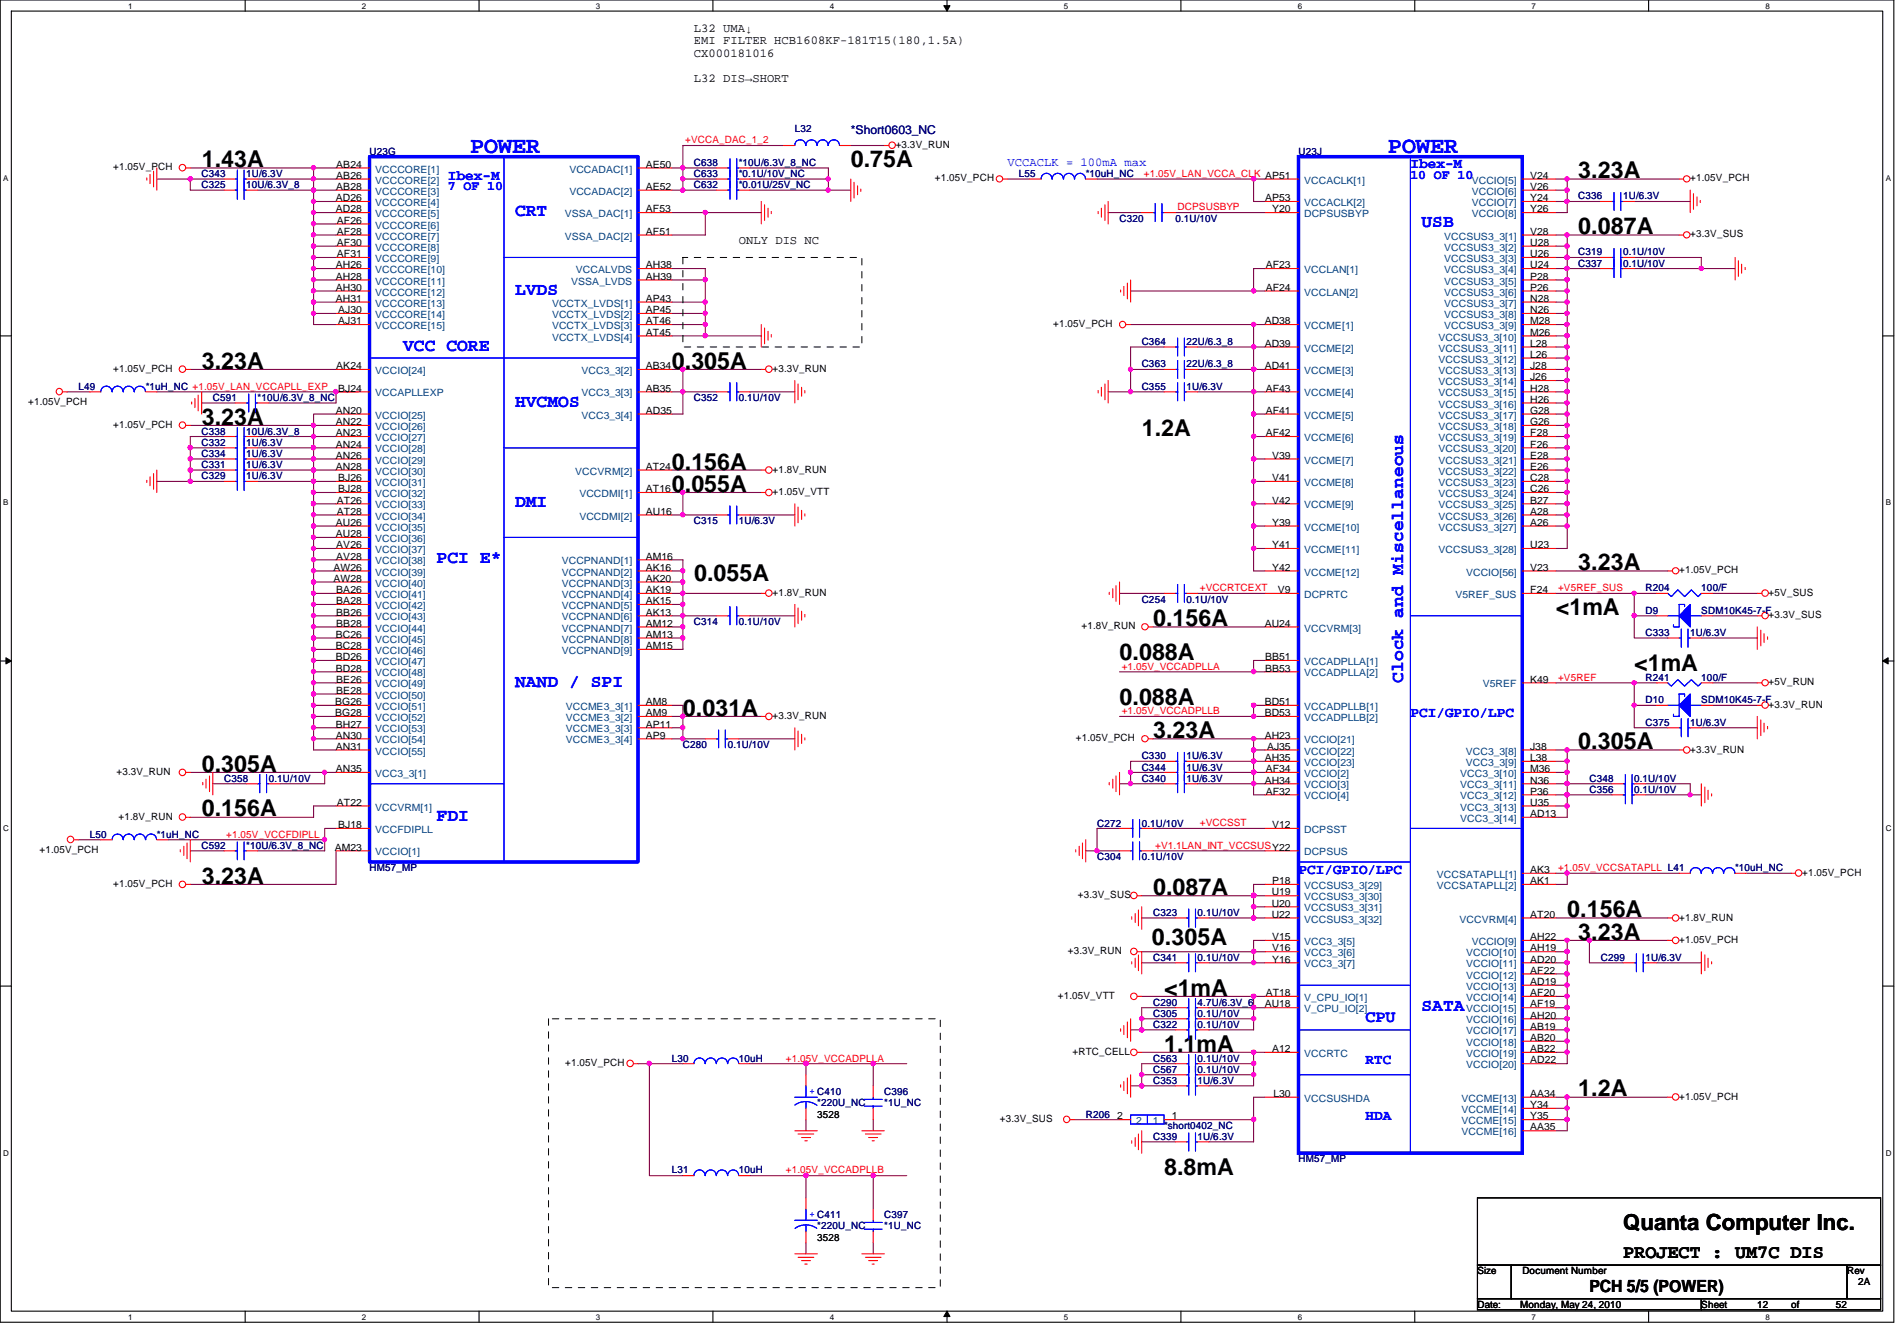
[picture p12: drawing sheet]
<svg xmlns="http://www.w3.org/2000/svg" width="297mm" height="210mm" viewBox="0 0 297 210" stroke-linecap="round" stroke-linejoin="round" font-family="sans-serif">
<defs><g id="words">
<g font-size="3.6">
<text x="31.6" y="26.2">1.43A</text>
<text x="133.2" y="26.2">0.75A</text>
<text x="247.1" y="27.9">3.23A</text>
<text x="247.1" y="36.7">0.087A</text>
<text x="31.6" y="57.7">3.23A</text>
<text x="105.2" y="57.7">0.305A</text>
<text x="31.6" y="66.5">3.23A</text>
<text x="178.8" y="68.2">1.2A</text>
<text x="105.2" y="73.5">0.156A</text>
<text x="105.2" y="77">0.055A</text>
<text x="247.1" y="89.2">3.23A</text>
<text x="108.7" y="91">0.055A</text>
<text x="180.6" y="98">0.156A</text>
<text x="243.6" y="96.3">&lt;1mA</text>
<text x="175.3" y="103.3">0.088A</text>
<text x="255.9" y="105">&lt;1mA</text>
<text x="106.9" y="112">0.031A</text>
<text x="175.3" y="110.3">0.088A</text>
<text x="180.6" y="115.5">3.23A</text>
<text x="247.1" y="117.3">0.305A</text>
<text x="31.6" y="120.8">0.305A</text>
<text x="31.6" y="127.8">0.156A</text>
<text x="31.6" y="138.3">3.23A</text>
<text x="180.6" y="140.1">0.087A</text>
<text x="245.4" y="143.6">0.156A</text>
<text x="180.4" y="148">0.305A</text>
<text x="247.1" y="147.1">3.23A</text>
<text x="182.3" y="155.8">&lt;1mA</text>
<text x="182.3" y="164.6">1.1mA</text>
<text x="247.1" y="171.6">1.2A</text>
<text x="182.3" y="183.9">8.8mA</text>
</g>
<g font-size="3.6" fill="#00f">
<text x="73.6" y="24">POWER</text>
<text x="217.3" y="24">POWER</text>
</g>
<text font-size="3.5" x="254.2" y="192.5">Quanta Computer Inc.</text>
<text font-size="3" x="254.2" y="197">PROJECT : UM7C DIS</text>
<g font-size="2.8" fill="#00f">
<text x="80.6" y="33.9">CRT</text>
<text x="222.6" y="35.6">USB</text>
<text x="80.6" y="46.1">LVDS</text>
<text x="63.1" y="54.9">VCC CORE</text>
<text x="80.6" y="63.7">HVCMOS</text>
<text x="80.6" y="79.4">DMI</text>
<text x="68.4" y="88.2">PCI E*</text>
<text x="80.6" y="107.5">NAND / SPI</text>
<text x="219.7" y="106.9" transform="rotate(-90 219.7 106.9)">Clock and Miscellaneous</text>
<text x="68.4" y="128.5">FDI</text>
<text x="222.6" y="158.3">SATA</text>
</g>
<text font-size="2.6" fill="#00f" x="213.8" y="159.9">CPU</text>
<text font-size="2.6" x="248.9" y="202.2">PCH 5/5 (POWER)</text>
<g font-size="2.2" fill="#00f">
<text x="70.1" y="28.2">Ibex-M</text>
<text x="220.8" y="26.4">Ibex-M</text>
<text x="220.8" y="112.3">PCI/GPIO/LPC</text>
<text x="203.3" y="136.8">PCI/GPIO/LPC</text>
<text x="213.8" y="166.6">RTC</text>
<text x="213.8" y="175.3">HDA</text>
</g>
<g font-size="2.1" fill="#00f">
<text x="70.1" y="29.7">7 OF 10</text>
<text x="220.8" y="28">10 OF 10</text>
</g>
<g font-size="1.9">
<text x="108.7" y="5">L32 UMA↓</text>
<text x="108.7" y="6.9">EMI FILTER HCB1608KF-181T15(180,1.5A)</text>
<text x="108.7" y="8.9">CX000181016</text>
<text x="108.7" y="12.9">L32 DIS→SHORT</text>
<text x="115.7" y="38.3">ONLY DIS NC</text>
</g>
<text font-size="1.9" fill="#000080" x="133.2" y="21">*Short0603_NC</text>
<text font-size="1.9" fill="#00f" x="157.8" y="26">VCCACLK = 100mA max</text>
<g font-size="1.6" fill="#f00">
<text x="107.3" y="22.4">+VCCA_DAC_1_2</text>
<text x="179.1" y="27.7">+1.05V_LAN_VCCA_CLK AP51</text>
<text x="184.4" y="32.9">DCPSUSBYP</text>
<text x="187.9" y="92.5">+VCCRTCEXT</text>
<text x="244" y="92.5">+V5REF_SUS</text>
<text x="175.6" y="104.8">+1.05V_VCCADPLLA</text>
<text x="244" y="106.6">+V5REF</text>
<text x="175.6" y="111.8">+1.05V_VCCADPLLB</text>
<text x="35.4" y="131.1">+1.05V_VCCFDIPLL</text>
<text x="187.9" y="129.3">+VCCSST</text>
<text x="180.9" y="132.8">+V1.1LAN_INT_VCCSUSY22</text>
<text x="244" y="136.4">+1.05V_VCCSATAPLL L41</text>
<text x="123.1" y="166.2">+1.05V_VCCADPLLA</text>
<text x="123.1" y="183.7">+1.05V_VCCADPLLB</text>
</g>
<g font-size="1.6" fill="#000080">
<text x="124.5" y="20.7">L32</text>
<text x="31.6" y="29.5">C325</text>
<text x="31.6" y="27.7">C343</text>
<text x="38.6" y="29.5">10U/6.3V_8</text>
<text x="38.6" y="27.7">1U/6.3V</text>
<text x="57.9" y="24.2">U23G</text>
<text x="108.7" y="27.7">C633</text>
<text x="108.7" y="29.5">C632</text>
<text x="108.7" y="26">C638</text>
<text x="115.7" y="27.7">*0.1U/10V_NC</text>
<text x="115.7" y="29.5">*0.01U/25V_NC</text>
<text x="115.7" y="26">*10U/6.3V_8_NC</text>
<text x="159.5" y="27.7">L55</text>
<text x="170" y="27.7">*10uH_NC</text>
<text x="203.3" y="24.2">U23J</text>
<text x="175.3" y="34.7">C320</text>
<text x="184.1" y="34.7">0.1U/10V</text>
<text x="247.1" y="31.2">C336</text>
<text x="254.2" y="31.2">1U/6.3V</text>
<text x="247.1" y="40">C319</text>
<text x="247.1" y="41.7">C337</text>
<text x="254.2" y="40">0.1U/10V</text>
<text x="254.2" y="41.7">0.1U/10V</text>
<text x="178.8" y="54">C364</text>
<text x="178.8" y="57.5">C363</text>
<text x="185.8" y="54">22U/6.3_8</text>
<text x="185.8" y="57.5">22U/6.3_8</text>
<text x="12.3" y="61">L49</text>
<text x="22.8" y="61">*1uH_NC +1.05V_LAN_VCCAPLL_EXP</text>
<text x="33.3" y="62.8">C591</text>
<text x="40.3" y="62.8">*10U/6.3V_8_NC</text>
<text x="108.7" y="62.8">C352</text>
<text x="115.7" y="62.8">0.1U/10V</text>
<text x="178.8" y="61">C355</text>
<text x="185.8" y="61">1U/6.3V</text>
<text x="31.6" y="71.5">C334</text>
<text x="31.6" y="69.8">C332</text>
<text x="31.6" y="68">C338</text>
<text x="38.6" y="71.5">1U/6.3V</text>
<text x="38.6" y="69.8">1U/6.3V</text>
<text x="38.6" y="68">10U/6.3V_8</text>
<text x="31.6" y="75">C329</text>
<text x="31.6" y="73.3">C331</text>
<text x="38.6" y="75">1U/6.3V</text>
<text x="38.6" y="73.3">1U/6.3V</text>
<text x="108.7" y="82">C315</text>
<text x="115.7" y="82">1U/6.3V</text>
<text x="178.8" y="94.3">C254</text>
<text x="185.8" y="94.3">0.1U/10V</text>
<text x="257.6" y="92.5">R204</text>
<text x="266.4" y="92.5">100/F</text>
<text x="108.7" y="97.8">C314</text>
<text x="115.7" y="97.8">0.1U/10V</text>
<text x="257.6" y="99.6">C333</text>
<text x="257.6" y="96.1">D9</text>
<text x="264.7" y="99.6">1U/6.3V</text>
<text x="266.4" y="96.1">SDM10K45-7-F</text>
<text x="257.6" y="106.6">R241</text>
<text x="266.4" y="106.6">100/F</text>
<text x="257.6" y="110.1">D10</text>
<text x="257.6" y="113.6">C375</text>
<text x="264.7" y="113.6">1U/6.3V</text>
<text x="266.4" y="110.1">SDM10K45-7-F</text>
<text x="106.9" y="117.1">C280</text>
<text x="114" y="117.1">0.1U/10V</text>
<text x="178.8" y="118.8">C330</text>
<text x="185.8" y="118.8">1U/6.3V</text>
<text x="35.1" y="122.3">C358</text>
<text x="42.1" y="122.3">0.1U/10V</text>
<text x="178.8" y="120.6">C344</text>
<text x="178.8" y="122.3">C340</text>
<text x="185.8" y="120.6">1U/6.3V</text>
<text x="185.8" y="122.3">1U/6.3V</text>
<text x="248.9" y="124.1">C356</text>
<text x="248.9" y="122.3">C348</text>
<text x="255.9" y="124.1">0.1U/10V</text>
<text x="255.9" y="122.3">0.1U/10V</text>
<text x="14.1" y="131.1">L50</text>
<text x="24.5" y="131.1">*1uH_NC</text>
<text x="171.8" y="129.4">C272</text>
<text x="178.8" y="129.4">0.1U/10V</text>
<text x="31.6" y="132.9">C592</text>
<text x="38.6" y="132.9">*10U/6.3V_8_NC</text>
<text x="57.9" y="136.4">HM57_MP</text>
<text x="171.8" y="134.6">C304</text>
<text x="178.8" y="134.6">0.1U/10V</text>
<text x="271.7" y="136.4">*10uH_NC</text>
<text x="180.5" y="143.4">C323</text>
<text x="187.5" y="143.4">0.1U/10V</text>
<text x="180.5" y="150.4">C341</text>
<text x="187.5" y="150.4">0.1U/10V</text>
<text x="250.7" y="150.4">C299</text>
<text x="257.6" y="150.4">1U/6.3V</text>
<text x="180.5" y="159.2">C305</text>
<text x="180.5" y="157.4">C290</text>
<text x="180.5" y="160.9">C322</text>
<text x="187.5" y="159.2">0.1U/10V</text>
<text x="187.5" y="157.4">4.7U/6.3V_6</text>
<text x="187.5" y="160.9">0.1U/10V</text>
<text x="105.2" y="166.2">L30</text>
<text x="115.7" y="166.2">10uH</text>
<text x="180.5" y="166.2">C563</text>
<text x="180.5" y="167.9">C567</text>
<text x="187.5" y="166.2">0.1U/10V</text>
<text x="187.5" y="167.9">0.1U/10V</text>
<text x="128" y="173.2">*220U_NC</text>
<text x="138.5" y="171.4">C396</text>
<text x="138.5" y="173.2">*1U_NC</text>
<text x="180.5" y="169.7">C353</text>
<text x="187.5" y="169.7">1U/6.3V</text>
<text x="170" y="174.9">R206</text>
<text x="180.5" y="178.4">C339</text>
<text x="182.3" y="176.7">*short0402_NC</text>
<text x="187.5" y="178.4">1U/6.3V</text>
<text x="105.2" y="183.7">L31</text>
<text x="115.7" y="183.7">10uH</text>
<text x="203.3" y="181.9">HM57_MP</text>
<text x="138.5" y="190.7">C397</text>
<text x="128" y="192.4">*220U_NC</text>
<text x="138.5" y="192.4">*1U_NC</text>
</g>
<g font-size="1.6">
<text x="140.2" y="23.2">+3.3V_RUN</text>
<text x="17.7" y="26.7">+1.05V_PCH</text>
<text x="52.7" y="26.2">AB24</text>
<text x="52.7" y="28">AB26</text>
<text x="52.7" y="29.7">AB28</text>
<text x="101.1" y="26.2">AE50</text>
<text x="101.1" y="29.7">AE52</text>
<text x="146.4" y="28.4">+1.05V_PCH</text>
<text x="239.6" y="28">V24</text>
<text x="239.6" y="29.7">V26</text>
<text x="264.7" y="28.4">+1.05V_PCH</text>
<text x="52.6" y="31.5">AD26</text>
<text x="52.6" y="33.2">AD28</text>
<text x="52.7" y="35">AF26</text>
<text x="101.1" y="33.2">AF53</text>
<text x="198.1" y="31.5">AP53</text>
<text x="199.2" y="33.2">Y20</text>
<text x="239.6" y="31.5">Y24</text>
<text x="239.6" y="33.2">Y26</text>
<text x="52.6" y="42">AH26</text>
<text x="52.7" y="36.7">AF28</text>
<text x="52.7" y="38.5">AF30</text>
<text x="52.7" y="40.3">AF31</text>
<text x="101.1" y="42">AH38</text>
<text x="101.1" y="36.7">AF51</text>
<text x="198.2" y="42">AF23</text>
<text x="239.6" y="42">U24</text>
<text x="239.6" y="40.3">U26</text>
<text x="239.6" y="38.5">U28</text>
<text x="239.6" y="36.7">V28</text>
<text x="264.7" y="37.2">+3.3V_SUS</text>
<text x="52.6" y="43.8">AH28</text>
<text x="52.6" y="45.5">AH30</text>
<text x="52.6" y="47.2">AH31</text>
<text x="101.1" y="47.2">AP43</text>
<text x="101.1" y="43.8">AH39</text>
<text x="198.2" y="45.5">AF24</text>
<text x="239.6" y="47.2">N28</text>
<text x="239.6" y="45.5">P26</text>
<text x="239.6" y="43.8">P28</text>
<text x="53" y="49">AJ30</text>
<text x="53" y="50.8">AJ31</text>
<text x="101.1" y="49">AP45</text>
<text x="101.1" y="52.5">AT45</text>
<text x="101.1" y="50.8">AT46</text>
<text x="164.9" y="51.2">+1.05V_PCH</text>
<text x="198" y="50.8">AD38</text>
<text x="239.6" y="52.5">M26</text>
<text x="239.6" y="50.8">M28</text>
<text x="239.6" y="49">N26</text>
<text x="17.7" y="58.2">+1.05V_PCH</text>
<text x="52.7" y="57.8">AK24</text>
<text x="101.1" y="57.8">AB34</text>
<text x="120.9" y="58.2">+3.3V_RUN</text>
<text x="198" y="54.3">AD39</text>
<text x="198" y="57.8">AD41</text>
<text x="239.6" y="59.5">J26</text>
<text x="239.6" y="57.8">J28</text>
<text x="239.6" y="56">L26</text>
<text x="239.6" y="54.3">L28</text>
<text x="4.4" y="63.5">+1.05V_PCH</text>
<text x="52.6" y="64.8">AN20</text>
<text x="53" y="61.3">BJ24</text>
<text x="101.1" y="61.3">AB35</text>
<text x="101.1" y="64.8">AD35</text>
<text x="198.2" y="64.8">AF41</text>
<text x="198.2" y="61.3">AF43</text>
<text x="239.6" y="64.8">G28</text>
<text x="239.6" y="63">H26</text>
<text x="239.6" y="61.3">H28</text>
<text x="17.7" y="67">+1.05V_PCH</text>
<text x="52.6" y="68.3">AN23</text>
<text x="52.6" y="70.1">AN24</text>
<text x="52.6" y="71.8">AN26</text>
<text x="52.6" y="66.5">AN22</text>
<text x="198.2" y="68.3">AF42</text>
<text x="199.2" y="71.8">V39</text>
<text x="239.6" y="71.8">E28</text>
<text x="239.6" y="70.1">F26</text>
<text x="239.6" y="68.3">F28</text>
<text x="239.6" y="66.5">G26</text>
<text x="52.6" y="73.5">AN28</text>
<text x="53" y="75.3">BJ26</text>
<text x="53" y="77">BJ28</text>
<text x="101.1" y="73.5">AT24</text>
<text x="101.1" y="77">AT16</text>
<text x="120.9" y="77.5">+1.05V_VTT</text>
<text x="120.9" y="74">+1.8V_RUN</text>
<text x="199.2" y="75.3">V41</text>
<text x="239.6" y="77">C26</text>
<text x="239.6" y="75.3">C28</text>
<text x="239.6" y="73.5">E26</text>
<text x="52.6" y="82.3">AU26</text>
<text x="52.7" y="78.8">AT26</text>
<text x="52.7" y="80.6">AT28</text>
<text x="101.1" y="80.6">AU16</text>
<text x="199.2" y="78.8">V42</text>
<text x="199.2" y="82.3">Y39</text>
<text x="239.6" y="82.3">A26</text>
<text x="239.6" y="80.6">A28</text>
<text x="239.6" y="78.8">B27</text>
<text x="52.2" y="89.3">AW26</text>
<text x="52.6" y="84.1">AU28</text>
<text x="52.7" y="85.8">AV26</text>
<text x="52.7" y="87.6">AV28</text>
<text x="101.1" y="89.3">AK16</text>
<text x="101.1" y="87.6">AM16</text>
<text x="199.2" y="85.8">Y41</text>
<text x="199.2" y="89.3">Y42</text>
<text x="239.6" y="85.8">U23</text>
<text x="239.6" y="89.3">V23</text>
<text x="262.9" y="89.7">+1.05V_PCH</text>
<text x="52.2" y="91.1">AW28</text>
<text x="52.7" y="92.8">BA26</text>
<text x="52.7" y="94.6">BA28</text>
<text x="101.1" y="92.8">AK19</text>
<text x="101.1" y="91.1">AK20</text>
<text x="101.1" y="94.6">AK15</text>
<text x="120.9" y="93.3">+1.8V_RUN</text>
<text x="200.1" y="92.8">V9</text>
<text x="239.6" y="92.8">F24</text>
<text x="276.9" y="93.3">+5V_SUS</text>
<text x="52.6" y="99.8">BC26</text>
<text x="52.6" y="101.6">BC28</text>
<text x="52.7" y="96.4">BB26</text>
<text x="52.7" y="98.1">BB28</text>
<text x="101.1" y="96.4">AK13</text>
<text x="101.1" y="98.1">AM12</text>
<text x="101.1" y="99.8">AM13</text>
<text x="101.1" y="101.6">AM15</text>
<text x="169.3" y="98.5">+1.8V_RUN</text>
<text x="198" y="98.1">AU24</text>
<text x="276.9" y="96.8">+3.3V_SUS</text>
<text x="52.6" y="103.3">BD26</text>
<text x="52.6" y="105.1">BD28</text>
<text x="52.7" y="106.8">BE26</text>
<text x="198.1" y="105.1">BB53</text>
<text x="198.1" y="103.3">BB51</text>
<text x="239.6" y="106.8">K49</text>
<text x="276.9" y="107.3">+5V_RUN</text>
<text x="52.5" y="110.4">BG26</text>
<text x="52.5" y="112.1">BG28</text>
<text x="52.6" y="113.9">BH27</text>
<text x="52.7" y="108.6">BE28</text>
<text x="101.1" y="110.4">AM8</text>
<text x="101.1" y="112.1">AM9</text>
<text x="101.1" y="113.9">AP11</text>
<text x="120.9" y="112.5">+3.3V_RUN</text>
<text x="198" y="110.4">BD51</text>
<text x="198" y="112.1">BD53</text>
<text x="276.9" y="110.8">+3.3V_RUN</text>
<text x="52.6" y="115.6">AN30</text>
<text x="52.6" y="117.3">AN31</text>
<text x="101.1" y="115.6">AP9</text>
<text x="168.4" y="116">+1.05V_PCH</text>
<text x="198" y="119.1">AH35</text>
<text x="198" y="115.6">AH23</text>
<text x="198.4" y="117.3">AJ35</text>
<text x="239.6" y="117.3">J38</text>
<text x="239.6" y="119.1">L38</text>
<text x="264.7" y="117.8">+3.3V_RUN</text>
<text x="18.2" y="121.3">+3.3V_RUN</text>
<text x="52.6" y="120.9">AN35</text>
<text x="198" y="122.6">AH34</text>
<text x="198.2" y="120.9">AF34</text>
<text x="198.2" y="124.4">AF32</text>
<text x="239.6" y="120.9">M36</text>
<text x="239.6" y="122.6">N36</text>
<text x="239.6" y="124.4">P36</text>
<text x="18.6" y="128.3">+1.8V_RUN</text>
<text x="52.7" y="126.1">AT22</text>
<text x="53" y="129.6">BJ18</text>
<text x="199.2" y="129.6">V12</text>
<text x="239.6" y="126.1">U35</text>
<text x="239.6" y="127.9">AD13</text>
<text x="6.2" y="133.6">+1.05V_PCH</text>
<text x="52.4" y="133.1">AM23</text>
<text x="239.6" y="136.7">AK3</text>
<text x="282.2" y="137.1">+1.05V_PCH</text>
<text x="17.7" y="138.8">+1.05V_PCH</text>
<text x="168.8" y="140.6">+3.3V_SUS</text>
<text x="199.1" y="140.2">U19</text>
<text x="199.1" y="141.9">U20</text>
<text x="199.1" y="143.6">U22</text>
<text x="199.2" y="138.4">P18</text>
<text x="239.6" y="143.6">AT20</text>
<text x="239.6" y="138.4">AK1</text>
<text x="167.2" y="149.4">+3.3V_RUN</text>
<text x="199.2" y="147.2">V15</text>
<text x="199.2" y="148.9">V16</text>
<text x="239.6" y="147.2">AH22</text>
<text x="239.6" y="148.9">AH19</text>
<text x="262.9" y="144.1">+1.8V_RUN</text>
<text x="262.9" y="147.6">+1.05V_PCH</text>
<text x="198.2" y="155.9">AT18</text>
<text x="199.2" y="150.7">Y16</text>
<text x="239.6" y="154.2">AD19</text>
<text x="239.6" y="155.9">AF20</text>
<text x="239.6" y="150.7">AD20</text>
<text x="239.6" y="152.4">AF22</text>
<text x="165.6" y="156.3">+1.05V_VTT</text>
<text x="198" y="157.7">AU18</text>
<text x="239.6" y="157.7">AF19</text>
<text x="239.6" y="159.4">AH20</text>
<text x="239.6" y="161.2">AB19</text>
<text x="88.5" y="166.9">+1.05V_PCH</text>
<text x="167.9" y="165.1">+RTC_CELL</text>
<text x="199.2" y="164.7">A12</text>
<text x="239.6" y="166.5">AD22</text>
<text x="239.6" y="162.9">AB20</text>
<text x="239.6" y="164.7">AB22</text>
<text x="199.4" y="171.7">L30</text>
<text x="239.6" y="171.7">AA34</text>
<text x="239.6" y="173.4">Y34</text>
<text x="262.9" y="172.1">+1.05V_PCH</text>
<text x="128" y="174.9">3528</text>
<text x="156.5" y="175.6">+3.3V_SUS</text>
<text x="174.9" y="175.2">2</text>
<text x="183.5" y="175.2">1</text>
<text x="239.6" y="175.2">Y35</text>
<text x="239.6" y="177">AA35</text>
<text x="128" y="194.2">3528</text>
<text x="231.3" y="199.5">Size</text>
<text x="238.4" y="199.5">Document Number</text>
<text x="289.2" y="199.5">Rev</text>
<text x="291" y="201.2">2A</text>
<text x="231.3" y="204.7">Date:</text>
<text x="238" y="204.7">Monday, May 24, 2010</text>
<text x="266.4" y="204.7">Sheet</text>
<text x="275.2" y="204.7">12</text>
<text x="280.5" y="204.7">of</text>
<text x="287.4" y="204.7">52</text>
</g>
<g font-size="1.6" fill="#004080">
<text x="58.8" y="27">VCCCORE[1]</text>
<text x="58.8" y="28.7">VCCCORE[2]</text>
<text x="89.2" y="27">VCCADAC[1]</text>
<text x="204.2" y="28.7">VCCACLK[1]</text>
<text x="230.5" y="28.7">VCCIO[5]</text>
<text x="58.8" y="30.5">VCCCORE[3]</text>
<text x="58.8" y="32.3">VCCCORE[4]</text>
<text x="58.8" y="34">VCCCORE[5]</text>
<text x="58.8" y="35.8">VCCCORE[6]</text>
<text x="88.4" y="34">VSSA_DAC[1]</text>
<text x="89.2" y="30.5">VCCADAC[2]</text>
<text x="204.2" y="34">DCPSUSBYP</text>
<text x="204.2" y="32.3">VCCACLK[2]</text>
<text x="230.5" y="30.5">VCCIO[6]</text>
<text x="230.5" y="32.3">VCCIO[7]</text>
<text x="230.5" y="34">VCCIO[8]</text>
<text x="58.8" y="37.5">VCCCORE[7]</text>
<text x="58.8" y="39.2">VCCCORE[8]</text>
<text x="58.8" y="41">VCCCORE[9]</text>
<text x="88.4" y="37.5">VSSA_DAC[2]</text>
<text x="226.1" y="41">VCCSUS3_3[3]</text>
<text x="226.1" y="39.2">VCCSUS3_3[2]</text>
<text x="226.1" y="37.5">VCCSUS3_3[1]</text>
<text x="58.8" y="42.8">VCCCORE[10]</text>
<text x="58.8" y="44.5">VCCCORE[11]</text>
<text x="58.8" y="46.3">VCCCORE[12]</text>
<text x="89.4" y="44.5">VSSA_LVDS</text>
<text x="90.2" y="42.8">VCCALVDS</text>
<text x="204.2" y="42.8">VCCLAN[1]</text>
<text x="204.2" y="46.3">VCCLAN[2]</text>
<text x="226.1" y="46.3">VCCSUS3_3[6]</text>
<text x="226.1" y="44.5">VCCSUS3_3[5]</text>
<text x="226.1" y="42.8">VCCSUS3_3[4]</text>
<text x="58.8" y="48">VCCCORE[13]</text>
<text x="58.8" y="49.8">VCCCORE[14]</text>
<text x="58.8" y="51.5">VCCCORE[15]</text>
<text x="86.4" y="48">VCCTX_LVDS[1]</text>
<text x="86.4" y="49.8">VCCTX_LVDS[2]</text>
<text x="86.4" y="53.3">VCCTX_LVDS[4]</text>
<text x="86.4" y="51.5">VCCTX_LVDS[3]</text>
<text x="204.2" y="51.5">VCCME[1]</text>
<text x="225.3" y="53.3">VCCSUS3_3[10]</text>
<text x="226.1" y="51.5">VCCSUS3_3[9]</text>
<text x="226.1" y="49.8">VCCSUS3_3[8]</text>
<text x="226.1" y="48">VCCSUS3_3[7]</text>
<text x="58.8" y="58.5">VCCIO[24]</text>
<text x="91.1" y="58.5">VCC3_3[2]</text>
<text x="204.2" y="55">VCCME[2]</text>
<text x="204.2" y="58.5">VCCME[3]</text>
<text x="225.3" y="58.5">VCCSUS3_3[13]</text>
<text x="225.3" y="56.8">VCCSUS3_3[12]</text>
<text x="225.3" y="55">VCCSUS3_3[11]</text>
<text x="58.8" y="62.1">VCCAPLLEXP</text>
<text x="58.8" y="65.5">VCCIO[25]</text>
<text x="91.1" y="62.1">VCC3_3[3]</text>
<text x="91.1" y="65.5">VCC3_3[4]</text>
<text x="204.2" y="65.5">VCCME[5]</text>
<text x="204.2" y="62.1">VCCME[4]</text>
<text x="225.3" y="65.5">VCCSUS3_3[17]</text>
<text x="225.3" y="63.8">VCCSUS3_3[16]</text>
<text x="225.3" y="62.1">VCCSUS3_3[15]</text>
<text x="225.3" y="60.3">VCCSUS3_3[14]</text>
<text x="58.8" y="69">VCCIO[27]</text>
<text x="58.8" y="70.8">VCCIO[28]</text>
<text x="58.8" y="67.3">VCCIO[26]</text>
<text x="204.2" y="69">VCCME[6]</text>
<text x="225.3" y="70.8">VCCSUS3_3[20]</text>
<text x="225.3" y="69">VCCSUS3_3[19]</text>
<text x="225.3" y="67.3">VCCSUS3_3[18]</text>
<text x="58.8" y="72.6">VCCIO[29]</text>
<text x="58.8" y="74.3">VCCIO[30]</text>
<text x="58.8" y="76.1">VCCIO[31]</text>
<text x="58.8" y="77.8">VCCIO[32]</text>
<text x="90.1" y="74.3">VCCVRM[2]</text>
<text x="90.7" y="77.8">VCCDMI[1]</text>
<text x="204.2" y="72.6">VCCME[7]</text>
<text x="204.2" y="76.1">VCCME[8]</text>
<text x="225.3" y="77.8">VCCSUS3_3[24]</text>
<text x="225.3" y="76.1">VCCSUS3_3[23]</text>
<text x="225.3" y="74.3">VCCSUS3_3[22]</text>
<text x="225.3" y="72.6">VCCSUS3_3[21]</text>
<text x="58.8" y="79.6">VCCIO[33]</text>
<text x="58.8" y="81.3">VCCIO[34]</text>
<text x="58.8" y="83.1">VCCIO[35]</text>
<text x="90.7" y="81.3">VCCDMI[2]</text>
<text x="204.2" y="79.6">VCCME[9]</text>
<text x="204.2" y="83.1">VCCME[10]</text>
<text x="225.3" y="83.1">VCCSUS3_3[27]</text>
<text x="225.3" y="81.3">VCCSUS3_3[26]</text>
<text x="225.3" y="79.6">VCCSUS3_3[25]</text>
<text x="58.8" y="84.8">VCCIO[36]</text>
<text x="58.8" y="86.6">VCCIO[37]</text>
<text x="58.8" y="88.3">VCCIO[38]</text>
<text x="88" y="88.3">VCCPNAND[1]</text>
<text x="204.2" y="86.6">VCCME[11]</text>
<text x="225.3" y="86.6">VCCSUS3_3[28]</text>
<text x="58.8" y="90.1">VCCIO[39]</text>
<text x="58.8" y="91.8">VCCIO[40]</text>
<text x="58.8" y="93.6">VCCIO[41]</text>
<text x="58.8" y="95.3">VCCIO[42]</text>
<text x="88" y="93.6">VCCPNAND[4]</text>
<text x="88" y="91.8">VCCPNAND[3]</text>
<text x="88" y="95.3">VCCPNAND[5]</text>
<text x="88" y="90.1">VCCPNAND[2]</text>
<text x="204.2" y="90.1">VCCME[12]</text>
<text x="204.2" y="93.6">DCPRTC</text>
<text x="227.9" y="93.6">V5REF_SUS</text>
<text x="229.6" y="90.1">VCCIO[56]</text>
<text x="58.8" y="97.1">VCCIO[43]</text>
<text x="58.8" y="98.8">VCCIO[44]</text>
<text x="58.8" y="100.6">VCCIO[45]</text>
<text x="88" y="97.1">VCCPNAND[6]</text>
<text x="88" y="98.8">VCCPNAND[7]</text>
<text x="88" y="100.6">VCCPNAND[8]</text>
<text x="204.2" y="98.8">VCCVRM[3]</text>
<text x="58.8" y="102.4">VCCIO[46]</text>
<text x="58.8" y="104.1">VCCIO[47]</text>
<text x="58.8" y="105.9">VCCIO[48]</text>
<text x="58.8" y="107.6">VCCIO[49]</text>
<text x="88" y="102.4">VCCPNAND[9]</text>
<text x="204.2" y="105.9">VCCADPLLA[2]</text>
<text x="204.2" y="104.1">VCCADPLLA[1]</text>
<text x="232.2" y="107.6">V5REF</text>
<text x="58.8" y="109.3">VCCIO[50]</text>
<text x="58.8" y="111.1">VCCIO[51]</text>
<text x="58.8" y="112.9">VCCIO[52]</text>
<text x="88.6" y="111.1">VCCME3_3[1]</text>
<text x="88.6" y="112.9">VCCME3_3[2]</text>
<text x="204.2" y="111.1">VCCADPLLB[1]</text>
<text x="204.2" y="112.9">VCCADPLLB[2]</text>
<text x="58.8" y="116.4">VCCIO[54]</text>
<text x="58.8" y="118.1">VCCIO[55]</text>
<text x="58.8" y="114.6">VCCIO[53]</text>
<text x="88.6" y="114.6">VCCME3_3[3]</text>
<text x="88.6" y="116.4">VCCME3_3[4]</text>
<text x="204.2" y="118.1">VCCIO[22]</text>
<text x="204.2" y="119.9">VCCIO[23]</text>
<text x="204.2" y="116.4">VCCIO[21]</text>
<text x="229.5" y="118.1">VCC3_3[8]</text>
<text x="229.5" y="119.9">VCC3_3[9]</text>
<text x="58.8" y="121.6">VCC3_3[1]</text>
<text x="204.2" y="121.6">VCCIO[2]</text>
<text x="204.2" y="123.4">VCCIO[3]</text>
<text x="204.2" y="125.1">VCCIO[4]</text>
<text x="228.6" y="121.6">VCC3_3[10]</text>
<text x="228.6" y="123.4">VCC3_3[11]</text>
<text x="228.6" y="125.1">VCC3_3[12]</text>
<text x="58.8" y="126.9">VCCVRM[1]</text>
<text x="58.8" y="130.4">VCCFDIPLL</text>
<text x="204.2" y="130.4">DCPSST</text>
<text x="228.6" y="126.9">VCC3_3[13]</text>
<text x="228.6" y="128.7">VCC3_3[14]</text>
<text x="58.8" y="133.9">VCCIO[1]</text>
<text x="204.2" y="133.9">DCPSUS</text>
<text x="225" y="137.4">VCCSATAPLL[1]</text>
<text x="204.2" y="139.1">VCCSUS3_3[29]</text>
<text x="204.2" y="140.9">VCCSUS3_3[30]</text>
<text x="204.2" y="142.7">VCCSUS3_3[31]</text>
<text x="225" y="139.1">VCCSATAPLL[2]</text>
<text x="204.2" y="147.9">VCC3_3[5]</text>
<text x="204.2" y="149.7">VCC3_3[6]</text>
<text x="204.2" y="144.4">VCCSUS3_3[32]</text>
<text x="228.6" y="144.4">VCCVRM[4]</text>
<text x="229.6" y="149.7">VCCIO[10]</text>
<text x="230.5" y="147.9">VCCIO[9]</text>
<text x="204.2" y="151.4">VCC3_3[7]</text>
<text x="229.6" y="154.9">VCCIO[13]</text>
<text x="229.6" y="151.4">VCCIO[11]</text>
<text x="229.6" y="153.2">VCCIO[12]</text>
<text x="204.2" y="156.7">V_CPU_IO[1]</text>
<text x="204.2" y="158.5">V_CPU_IO[2]</text>
<text x="229.6" y="156.7">VCCIO[14]</text>
<text x="229.6" y="158.5">VCCIO[15]</text>
<text x="229.6" y="160.2">VCCIO[16]</text>
<text x="229.6" y="161.9">VCCIO[17]</text>
<text x="204.2" y="165.4">VCCRTC</text>
<text x="229.6" y="167.2">VCCIO[20]</text>
<text x="229.6" y="163.7">VCCIO[18]</text>
<text x="229.6" y="165.4">VCCIO[19]</text>
<text x="204.2" y="172.5">VCCSUSHDA</text>
<text x="228.9" y="172.5">VCCME[13]</text>
<text x="177.9" y="176">2</text>
<text x="180.5" y="176">1</text>
<text x="228.9" y="174.2">VCCME[14]</text>
<text x="228.9" y="176">VCCME[15]</text>
<text x="228.9" y="177.7">VCCME[16]</text>
</g>
<g font-size="1.6" fill="#00f">
<text x="126.7" y="171.2">+ C410</text>
<text x="126.7" y="190.5">+ C411</text>
</g>
<g font-size="1.3">
<text x="20.1" y="1.4">1</text>
<text x="56.7" y="1.4">2</text>
<text x="93.3" y="1.4">3</text>
<text x="129.9" y="1.4">4</text>
<text x="166.6" y="1.4">5</text>
<text x="203.2" y="1.4">6</text>
<text x="239.8" y="1.4">7</text>
<text x="276.4" y="1.4">8</text>
<text x=".5" y="28.3">A</text>
<text x="295.3" y="28.3">A</text>
<text x=".5" y="79.1">B</text>
<text x="295.3" y="79.1">B</text>
<text x=".5" y="130">C</text>
<text x="295.3" y="130">C</text>
<text x=".5" y="180.9">D</text>
<text x="295.3" y="180.9">D</text>
<text x="20.1" y="206.6">1</text>
<text x="56.7" y="206.6">2</text>
<text x="93.3" y="206.6">3</text>
<text x="129.9" y="206.6">4</text>
<text x="166.6" y="206.6">5</text>
<text x="203.2" y="206.6">6</text>
<text x="239.8" y="206.6">7</text>
<text x="276.4" y="206.6">8</text>
</g>
</g></defs>
<path d="M0 0h296.5v207h-296.5zM1.8 1.7h293v203.5h-293z" fill="none" stroke="#000" stroke-width=".17"/>
<g fill="#fff">
<path d="M20.1 .2h.6v1.4h-.6z"/>
<path d="M20.1 205.4h.6v1.4h-.6z"/>
</g>
<path d="M38.4 0v1.7M38.4 205.2v1.8" fill="none" stroke="#000" stroke-width=".17"/>
<g fill="#fff">
<path d="M56.7 .2h.7v1.4h-.7z"/>
<path d="M56.7 205.4h.7v1.4h-.7z"/>
</g>
<path d="M75 0v1.7M75 205.2v1.8" fill="none" stroke="#000" stroke-width=".17"/>
<g fill="#fff">
<path d="M93.3 .2h.7v1.4h-.7z"/>
<path d="M93.3 205.4h.7v1.4h-.7z"/>
</g>
<path d="M111.6 0v1.7M111.6 205.2v1.8" fill="none" stroke="#000" stroke-width=".17"/>
<g fill="#fff">
<path d="M129.9 .2h.7v1.4h-.7z"/>
<path d="M129.9 205.4h.7v1.4h-.7z"/>
</g>
<path d="M148.3 0v1.7M148.3 205.2v1.8" fill="none" stroke="#000" stroke-width=".17"/>
<path d="M147.8 .9h1l-.5 .8zM148.3 205.2l.5 .9h-1z" fill="#000"/>
<path d="M147.8 .9h1l-.5 .8zM148.3 205.2l.5 .9h-1z" fill="none" stroke="#000" stroke-width=".16"/>
<g fill="#fff">
<path d="M166.6 .2h.7v1.4h-.7z"/>
<path d="M166.6 205.4h.7v1.4h-.7z"/>
</g>
<path d="M184.9 0v1.7M184.9 205.2v1.8" fill="none" stroke="#000" stroke-width=".17"/>
<g fill="#fff">
<path d="M203.2 .2h.7v1.4h-.7z"/>
<path d="M203.2 205.4h.7v1.4h-.7z"/>
</g>
<path d="M221.5 0v1.7M221.5 205.2v1.8" fill="none" stroke="#000" stroke-width=".17"/>
<g fill="#fff">
<path d="M239.8 .2h.7v1.4h-.7z"/>
<path d="M239.8 205.4h.7v1.4h-.7z"/>
</g>
<path d="M258.1 0v1.7M258.1 205.2v1.8" fill="none" stroke="#000" stroke-width=".17"/>
<g fill="#fff">
<path d="M276.4 .2h.7v1.4h-.7z"/>
<path d="M276.4 205.4h.7v1.4h-.7z"/>
<path d="M.5 27.1h.8v1.4h-.8z"/>
<path d="M295.3 27.1h.8v1.4h-.8z"/>
<path d="M.5 78h.8v1.4h-.8z"/>
<path d="M295.3 78h.8v1.4h-.8z"/>
</g>
<path d="M0 52.6h1.8M294.8 52.6h1.7" fill="none" stroke="#000" stroke-width=".17"/>
<g fill="#fff">
<path d="M.5 128.9h.9v1.4h-.9z"/>
<path d="M295.3 128.9h.9v1.4h-.9z"/>
</g>
<path d="M0 103.5h1.8M294.8 103.5h1.7" fill="none" stroke="#000" stroke-width=".17"/>
<path d="M.9 103l.9 .5-.9 .4zM294.8 103.5l.9-.5v.9z" fill="#000"/>
<path d="M.9 103l.9 .5-.9 .4zM294.8 103.5l.9-.5v.9z" fill="none" stroke="#000" stroke-width=".16"/>
<g fill="#fff">
<path d="M.5 179.7h.9v1.4h-.9z"/>
<path d="M295.3 179.7h.9v1.4h-.9z"/>
</g>
<path d="M0 154.3h1.8M294.8 154.3h1.7" fill="none" stroke="#000" stroke-width=".17"/>
<path d="M49.1 26.3h3.5M49.1 28h3.5" fill="none" stroke="#800040" stroke-width=".17"/>
<circle cx="49.1" cy="28" r=".32" fill="#f0f"/>
<circle cx="49.1" cy="28" r=".32" fill="none" stroke="#f0f" stroke-width=".17"/>
<path d="M49.1 29.8h3.5M49.1 31.5h3.5M49.1 33.3h3.5M49.1 35.1h3.5M49.1 36.8h3.5M49.1 38.5h3.5M49.1 40.3h3.5" fill="none" stroke="#800040" stroke-width=".17"/>
<circle cx="49.1" cy="40.3" r=".32" fill="#f0f"/>
<circle cx="49.1" cy="40.3" r=".32" fill="none" stroke="#f0f" stroke-width=".17"/>
<path d="M49.1 42h3.5M49.1 43.8h3.5M49.1 45.6h3.5M49.1 47.3h3.5" fill="none" stroke="#800040" stroke-width=".17"/>
<circle cx="49.1" cy="47.3" r=".33" fill="#f0f"/>
<circle cx="49.1" cy="47.3" r=".33" fill="none" stroke="#f0f" stroke-width=".17"/>
<path d="M52.6 49.1h-3.5v1.7h3.5" fill="none" stroke="#800040" stroke-width=".17"/>
<circle cx="49.1" cy="49" r=".32" fill="#f0f"/>
<circle cx="49.1" cy="49" r=".32" fill="none" stroke="#f0f" stroke-width=".17"/>
<path d="M49.1 43.8v1.8" fill="none" stroke="#800040" stroke-width=".17"/>
<circle cx="49.1" cy="43.8" r=".33" fill="#f0f"/>
<circle cx="49.1" cy="43.8" r=".33" fill="none" stroke="#f0f" stroke-width=".17"/>
<path d="M49.1 36.8v1.7" fill="none" stroke="#800040" stroke-width=".17"/>
<circle cx="49.1" cy="36.8" r=".32" fill="#f0f"/>
<circle cx="49.1" cy="36.8" r=".32" fill="none" stroke="#f0f" stroke-width=".17"/>
<path d="M49.1 35.1v1.7" fill="none" stroke="#800040" stroke-width=".17"/>
<circle cx="49.1" cy="35" r=".33" fill="#f0f"/>
<circle cx="49.1" cy="35" r=".33" fill="none" stroke="#f0f" stroke-width=".17"/>
<path d="M49.1 33.3v1.8" fill="none" stroke="#800040" stroke-width=".17"/>
<circle cx="49.1" cy="33.2" r=".32" fill="#f0f"/>
<circle cx="49.1" cy="33.2" r=".32" fill="none" stroke="#f0f" stroke-width=".17"/>
<path d="M49.1 31.5v1.8" fill="none" stroke="#800040" stroke-width=".17"/>
<circle cx="49.1" cy="31.5" r=".32" fill="#f0f"/>
<circle cx="49.1" cy="31.5" r=".32" fill="none" stroke="#f0f" stroke-width=".17"/>
<path d="M49.1 29.8v1.7" fill="none" stroke="#800040" stroke-width=".17"/>
<circle cx="49.1" cy="29.8" r=".33" fill="#f0f"/>
<circle cx="49.1" cy="29.8" r=".33" fill="none" stroke="#f0f" stroke-width=".17"/>
<path d="M49.1 26.3v3.5M49.1 45.6v3.5" fill="none" stroke="#800040" stroke-width=".17"/>
<circle cx="49.1" cy="45.5" r=".32" fill="#f0f"/>
<circle cx="49.1" cy="45.5" r=".32" fill="none" stroke="#f0f" stroke-width=".17"/>
<path d="M49.1 42v1.8" fill="none" stroke="#800040" stroke-width=".17"/>
<circle cx="49.1" cy="42" r=".32" fill="#f0f"/>
<circle cx="49.1" cy="42" r=".32" fill="none" stroke="#f0f" stroke-width=".17"/>
<path d="M49.1 38.5v3.5" fill="none" stroke="#800040" stroke-width=".17"/>
<circle cx="49.1" cy="38.5" r=".33" fill="#f0f"/>
<circle cx="49.1" cy="38.5" r=".33" fill="none" stroke="#f0f" stroke-width=".17"/>
<path d="M40.3 28h8.8M105.2 33.3h5.2v3.5h-5.2M105.2 110.4h1.7v1.7M105.2 115.7h1.7" fill="none" stroke="#800040" stroke-width=".17"/>
<circle cx="106.9" cy="115.6" r=".32" fill="#f0f"/>
<circle cx="106.9" cy="115.6" r=".32" fill="none" stroke="#f0f" stroke-width=".17"/>
<path d="M105.2 112.1h1.7M106.9 113.9v1.8" fill="none" stroke="#800040" stroke-width=".17"/>
<circle cx="106.9" cy="113.9" r=".33" fill="#f0f"/>
<circle cx="106.9" cy="113.9" r=".33" fill="none" stroke="#f0f" stroke-width=".17"/>
<path d="M119.2 112.1h-12.3v1.8h-1.7" fill="none" stroke="#800040" stroke-width=".17"/>
<circle cx="106.9" cy="112.1" r=".32" fill="#f0f"/>
<circle cx="106.9" cy="112.1" r=".32" fill="none" stroke="#f0f" stroke-width=".17"/>
<path d="M29.8 28h5.3" fill="none" stroke="#800040" stroke-width=".17"/>
<circle cx="29.8" cy="28" r=".33" fill="#f0f"/>
<circle cx="29.8" cy="28" r=".33" fill="none" stroke="#f0f" stroke-width=".17"/>
<path d="M105.2 57.8h1.7v3.5h-1.7M105.2 64.8h1.7" fill="none" stroke="#800040" stroke-width=".17"/>
<circle cx="106.9" cy="61.3" r=".33" fill="#f0f"/>
<circle cx="106.9" cy="61.3" r=".33" fill="none" stroke="#f0f" stroke-width=".17"/>
<circle cx="106.9" cy="57.8" r=".32" fill="#f0f"/>
<circle cx="106.9" cy="57.8" r=".32" fill="none" stroke="#f0f" stroke-width=".17"/>
<path d="M106.9 57.8h12.3" fill="none" stroke="#800040" stroke-width=".17"/>
<circle cx="106.9" cy="57.8" r=".32" fill="#f0f"/>
<circle cx="106.9" cy="57.8" r=".32" fill="none" stroke="#f0f" stroke-width=".17"/>
<path d="M40.3 29.8h8.8M49.1 66.6h3.5M49.1 68.3h3.5M106.9 61.3v3.5M117.4 80.6h7.1M49.1 117.4h3.5" fill="none" stroke="#800040" stroke-width=".17"/>
<circle cx="49.1" cy="68.3" r=".32" fill="#f0f"/>
<circle cx="49.1" cy="68.3" r=".32" fill="none" stroke="#f0f" stroke-width=".17"/>
<path d="M49.1 70.1h3.5M49.1 71.8h3.5M49.1 73.6h3.5" fill="none" stroke="#800040" stroke-width=".17"/>
<circle cx="49.1" cy="73.6" r=".33" fill="#f0f"/>
<circle cx="49.1" cy="73.6" r=".33" fill="none" stroke="#f0f" stroke-width=".17"/>
<path d="M49.1 75.4h3.5M49.1 77.1h3.5M49.1 78.9h3.5" fill="none" stroke="#800040" stroke-width=".17"/>
<circle cx="49.1" cy="78.8" r=".33" fill="#f0f"/>
<circle cx="49.1" cy="78.8" r=".33" fill="none" stroke="#f0f" stroke-width=".17"/>
<path d="M49.1 80.6h3.5M49.1 82.3h3.5M49.1 84.1h3.5M49.1 85.9h3.5M49.1 87.6h3.5M49.1 91.1h3.5M49.1 89.4h3.5" fill="none" stroke="#800040" stroke-width=".17"/>
<circle cx="49.1" cy="89.3" r=".32" fill="#f0f"/>
<circle cx="49.1" cy="89.3" r=".32" fill="none" stroke="#f0f" stroke-width=".17"/>
<path d="M49.1 92.9h3.5M49.1 94.6h3.5M49.1 96.4h3.5M49.1 98.1h3.5M49.1 99.9h3.5M49.1 101.6h3.5M49.1 103.4h3.5M49.1 106.9h3.5" fill="none" stroke="#800040" stroke-width=".17"/>
<circle cx="49.1" cy="106.9" r=".32" fill="#f0f"/>
<circle cx="49.1" cy="106.9" r=".32" fill="none" stroke="#f0f" stroke-width=".17"/>
<path d="M49.1 105.2h3.5M49.1 108.6h3.5" fill="none" stroke="#800040" stroke-width=".17"/>
<circle cx="49.1" cy="108.6" r=".33" fill="#f0f"/>
<circle cx="49.1" cy="108.6" r=".33" fill="none" stroke="#f0f" stroke-width=".17"/>
<path d="M49.1 110.4h3.5" fill="none" stroke="#800040" stroke-width=".17"/>
<circle cx="49.1" cy="110.4" r=".32" fill="#f0f"/>
<circle cx="49.1" cy="110.4" r=".32" fill="none" stroke="#f0f" stroke-width=".17"/>
<path d="M49.1 99.9v1.7M49.1 112.1h3.5M49.1 113.9h3.5M49.1 115.7h3.5" fill="none" stroke="#800040" stroke-width=".17"/>
<circle cx="49.1" cy="99.9" r=".33" fill="#f0f"/>
<circle cx="49.1" cy="99.9" r=".33" fill="none" stroke="#f0f" stroke-width=".17"/>
<path d="M49.1 85.9v1.7" fill="none" stroke="#800040" stroke-width=".17"/>
<circle cx="49.1" cy="85.8" r=".32" fill="#f0f"/>
<circle cx="49.1" cy="85.8" r=".32" fill="none" stroke="#f0f" stroke-width=".17"/>
<path d="M49.1 110.4v1.7M49.1 103.4v1.8" fill="none" stroke="#800040" stroke-width=".17"/>
<circle cx="49.1" cy="103.4" r=".32" fill="#f0f"/>
<circle cx="49.1" cy="103.4" r=".32" fill="none" stroke="#f0f" stroke-width=".17"/>
<path d="M49.1 82.3v1.8" fill="none" stroke="#800040" stroke-width=".17"/>
<circle cx="49.1" cy="82.3" r=".33" fill="#f0f"/>
<circle cx="49.1" cy="82.3" r=".33" fill="none" stroke="#f0f" stroke-width=".17"/>
<path d="M49.1 91.1v1.8" fill="none" stroke="#800040" stroke-width=".17"/>
<circle cx="49.1" cy="91.1" r=".33" fill="#f0f"/>
<circle cx="49.1" cy="91.1" r=".33" fill="none" stroke="#f0f" stroke-width=".17"/>
<path d="M49.1 84.1v1.8" fill="none" stroke="#800040" stroke-width=".17"/>
<circle cx="49.1" cy="84.1" r=".32" fill="#f0f"/>
<circle cx="49.1" cy="84.1" r=".32" fill="none" stroke="#f0f" stroke-width=".17"/>
<path d="M49.1 80.6v1.7" fill="none" stroke="#800040" stroke-width=".17"/>
<circle cx="49.1" cy="80.6" r=".32" fill="#f0f"/>
<circle cx="49.1" cy="80.6" r=".32" fill="none" stroke="#f0f" stroke-width=".17"/>
<path d="M49.1 112.1v1.8" fill="none" stroke="#800040" stroke-width=".17"/>
<circle cx="49.1" cy="112.1" r=".32" fill="#f0f"/>
<circle cx="49.1" cy="112.1" r=".32" fill="none" stroke="#f0f" stroke-width=".17"/>
<path d="M49.1 94.6v1.8" fill="none" stroke="#800040" stroke-width=".17"/>
<circle cx="49.1" cy="94.6" r=".32" fill="#f0f"/>
<circle cx="49.1" cy="94.6" r=".32" fill="none" stroke="#f0f" stroke-width=".17"/>
<path d="M49.1 92.9v1.7" fill="none" stroke="#800040" stroke-width=".17"/>
<circle cx="49.1" cy="92.9" r=".32" fill="#f0f"/>
<circle cx="49.1" cy="92.9" r=".32" fill="none" stroke="#f0f" stroke-width=".17"/>
<path d="M49.1 78.9v1.7M49.1 89.4v1.7M49.1 108.6v1.8" fill="none" stroke="#800040" stroke-width=".17"/>
<circle cx="49.1" cy="78.8" r=".33" fill="#f0f"/>
<circle cx="49.1" cy="78.8" r=".33" fill="none" stroke="#f0f" stroke-width=".17"/>
<path d="M49.1 68.3v1.8" fill="none" stroke="#800040" stroke-width=".17"/>
<circle cx="49.1" cy="70.1" r=".33" fill="#f0f"/>
<circle cx="49.1" cy="70.1" r=".33" fill="none" stroke="#f0f" stroke-width=".17"/>
<path d="M49.1 105.2v3.4" fill="none" stroke="#800040" stroke-width=".17"/>
<circle cx="49.1" cy="105.1" r=".33" fill="#f0f"/>
<circle cx="49.1" cy="105.1" r=".33" fill="none" stroke="#f0f" stroke-width=".17"/>
<path d="M49.1 77.1v1.8" fill="none" stroke="#800040" stroke-width=".17"/>
<circle cx="49.1" cy="77.1" r=".32" fill="#f0f"/>
<circle cx="49.1" cy="77.1" r=".32" fill="none" stroke="#f0f" stroke-width=".17"/>
<path d="M49.1 113.9v1.8" fill="none" stroke="#800040" stroke-width=".17"/>
<circle cx="49.1" cy="113.9" r=".33" fill="#f0f"/>
<circle cx="49.1" cy="113.9" r=".33" fill="none" stroke="#f0f" stroke-width=".17"/>
<path d="M49.1 96.4v1.7" fill="none" stroke="#800040" stroke-width=".17"/>
<circle cx="49.1" cy="96.3" r=".33" fill="#f0f"/>
<circle cx="49.1" cy="96.3" r=".33" fill="none" stroke="#f0f" stroke-width=".17"/>
<path d="M49.1 115.7v1.7" fill="none" stroke="#800040" stroke-width=".17"/>
<circle cx="49.1" cy="115.6" r=".32" fill="#f0f"/>
<circle cx="49.1" cy="115.6" r=".32" fill="none" stroke="#f0f" stroke-width=".17"/>
<path d="M49.1 98.1v1.8" fill="none" stroke="#800040" stroke-width=".17"/>
<circle cx="49.1" cy="98.1" r=".32" fill="#f0f"/>
<circle cx="49.1" cy="98.1" r=".32" fill="none" stroke="#f0f" stroke-width=".17"/>
<path d="M49.1 101.6v1.8" fill="none" stroke="#800040" stroke-width=".17"/>
<circle cx="49.1" cy="101.6" r=".32" fill="#f0f"/>
<circle cx="49.1" cy="101.6" r=".32" fill="none" stroke="#f0f" stroke-width=".17"/>
<path d="M49.1 87.6v1.8" fill="none" stroke="#800040" stroke-width=".17"/>
<circle cx="49.1" cy="87.6" r=".33" fill="#f0f"/>
<circle cx="49.1" cy="87.6" r=".33" fill="none" stroke="#f0f" stroke-width=".17"/>
<path d="M29.8 68.3h5.3M29.8 70.1h5.3M29.8 71.8h5.3M29.8 73.6h5.3M40.3 68.3h8.8M40.3 70.1h8.8M40.3 73.6h8.8M40.3 75.4h8.8" fill="none" stroke="#800040" stroke-width=".17"/>
<circle cx="49.1" cy="75.3" r=".32" fill="#f0f"/>
<circle cx="49.1" cy="75.3" r=".32" fill="none" stroke="#f0f" stroke-width=".17"/>
<path d="M29.8 75.4h5.3" fill="none" stroke="#800040" stroke-width=".17"/>
<circle cx="29.8" cy="75.3" r=".33" fill="#f0f"/>
<circle cx="29.8" cy="75.3" r=".33" fill="none" stroke="#f0f" stroke-width=".17"/>
<path d="M49.1 66.6v1.7M49.1 73.6v1.8" fill="none" stroke="#800040" stroke-width=".17"/>
<circle cx="49.1" cy="73.6" r=".33" fill="#f0f"/>
<circle cx="49.1" cy="73.6" r=".33" fill="none" stroke="#f0f" stroke-width=".17"/>
<path d="M49.1 75.4v1.7" fill="none" stroke="#800040" stroke-width=".17"/>
<circle cx="49.1" cy="77.1" r=".32" fill="#f0f"/>
<circle cx="49.1" cy="77.1" r=".32" fill="none" stroke="#f0f" stroke-width=".17"/>
<circle cx="49.1" cy="75.3" r=".32" fill="#f0f"/>
<circle cx="49.1" cy="75.3" r=".32" fill="none" stroke="#f0f" stroke-width=".17"/>
<path d="M49.1 71.8v1.8" fill="none" stroke="#800040" stroke-width=".17"/>
<circle cx="49.1" cy="73.6" r=".33" fill="#f0f"/>
<circle cx="49.1" cy="73.6" r=".33" fill="none" stroke="#f0f" stroke-width=".17"/>
<circle cx="49.1" cy="71.8" r=".32" fill="#f0f"/>
<circle cx="49.1" cy="71.8" r=".32" fill="none" stroke="#f0f" stroke-width=".17"/>
<path d="M49.1 70.1v1.7" fill="none" stroke="#800040" stroke-width=".17"/>
<circle cx="49.1" cy="71.8" r=".32" fill="#f0f"/>
<circle cx="49.1" cy="71.8" r=".32" fill="none" stroke="#f0f" stroke-width=".17"/>
<circle cx="49.1" cy="70.1" r=".33" fill="#f0f"/>
<circle cx="49.1" cy="70.1" r=".33" fill="none" stroke="#f0f" stroke-width=".17"/>
<path d="M29.8 71.8v1.8" fill="none" stroke="#800040" stroke-width=".17"/>
<circle cx="29.8" cy="71.8" r=".33" fill="#f0f"/>
<circle cx="29.8" cy="71.8" r=".33" fill="none" stroke="#f0f" stroke-width=".17"/>
<path d="M29.8 66.6h19.3M40.3 71.8h8.8" fill="none" stroke="#800040" stroke-width=".17"/>
<circle cx="49.1" cy="66.6" r=".32" fill="#f0f"/>
<circle cx="49.1" cy="66.6" r=".32" fill="none" stroke="#f0f" stroke-width=".17"/>
<path d="M29.8 68.3v1.8M29.8 73.6v1.8" fill="none" stroke="#800040" stroke-width=".17"/>
<circle cx="29.8" cy="73.6" r=".34" fill="#f0f"/>
<circle cx="29.8" cy="73.6" r=".34" fill="none" stroke="#f0f" stroke-width=".17"/>
<path d="M29.8 70.1v1.7" fill="none" stroke="#800040" stroke-width=".17"/>
<circle cx="29.8" cy="70.1" r=".34" fill="#f0f"/>
<circle cx="29.8" cy="70.1" r=".34" fill="none" stroke="#f0f" stroke-width=".17"/>
<path d="M105.2 77.1h1.7v3.5h-1.7" fill="none" stroke="#800040" stroke-width=".17"/>
<circle cx="106.9" cy="80.6" r=".32" fill="#f0f"/>
<circle cx="106.9" cy="80.6" r=".32" fill="none" stroke="#f0f" stroke-width=".17"/>
<path d="M106.9 77.1h12.3" fill="none" stroke="#800040" stroke-width=".17"/>
<circle cx="106.9" cy="77.1" r=".32" fill="#f0f"/>
<circle cx="106.9" cy="77.1" r=".32" fill="none" stroke="#f0f" stroke-width=".17"/>
<path d="M105.2 87.6h1.7v1.8M105.2 89.4h1.7M106.9 89.4v1.7M105.2 101.6h1.7" fill="none" stroke="#800040" stroke-width=".17"/>
<circle cx="106.9" cy="89.3" r=".32" fill="#f0f"/>
<circle cx="106.9" cy="89.3" r=".32" fill="none" stroke="#f0f" stroke-width=".17"/>
<path d="M105.2 91.1h1.7v1.8" fill="none" stroke="#800040" stroke-width=".17"/>
<circle cx="106.9" cy="91.1" r=".33" fill="#f0f"/>
<circle cx="106.9" cy="91.1" r=".33" fill="none" stroke="#f0f" stroke-width=".17"/>
<path d="M105.2 92.9h1.7M105.2 94.6h1.7v1.8" fill="none" stroke="#800040" stroke-width=".17"/>
<circle cx="106.9" cy="94.6" r=".32" fill="#f0f"/>
<circle cx="106.9" cy="94.6" r=".32" fill="none" stroke="#f0f" stroke-width=".17"/>
<path d="M105.2 96.4h1.7M105.2 98.1h1.7M105.2 99.9h1.7" fill="none" stroke="#800040" stroke-width=".17"/>
<circle cx="106.9" cy="99.9" r=".33" fill="#f0f"/>
<circle cx="106.9" cy="99.9" r=".33" fill="none" stroke="#f0f" stroke-width=".17"/>
<path d="M106.9 99.9v1.7M106.9 96.4v1.7" fill="none" stroke="#800040" stroke-width=".17"/>
<circle cx="106.9" cy="96.3" r=".33" fill="#f0f"/>
<circle cx="106.9" cy="96.3" r=".33" fill="none" stroke="#f0f" stroke-width=".17"/>
<path d="M106.9 98.1v1.8" fill="none" stroke="#800040" stroke-width=".17"/>
<circle cx="106.9" cy="98.1" r=".32" fill="#f0f"/>
<circle cx="106.9" cy="98.1" r=".32" fill="none" stroke="#f0f" stroke-width=".17"/>
<path d="M119.2 92.9h-12.3v1.7" fill="none" stroke="#800040" stroke-width=".17"/>
<circle cx="106.9" cy="92.9" r=".32" fill="#f0f"/>
<circle cx="106.9" cy="92.9" r=".32" fill="none" stroke="#f0f" stroke-width=".17"/>
<path d="M29.8 26.3h19.3M115.7 115.7h8.8" fill="none" stroke="#800040" stroke-width=".17"/>
<circle cx="49.1" cy="26.2" r=".33" fill="#f0f"/>
<circle cx="49.1" cy="26.2" r=".33" fill="none" stroke="#f0f" stroke-width=".17"/>
<path d="M50.8 120.9h1.8" fill="none" stroke="#800040" stroke-width=".17"/>
<circle cx="50.8" cy="120.9" r=".32" fill="#f0f"/>
<circle cx="50.8" cy="120.9" r=".32" fill="none" stroke="#f0f" stroke-width=".17"/>
<path d="M24.6 28h5.2v1.8h5.3M198.1 42h-1.8v3.6M105.2 73.6h14M117.4 61.3h7.1M117.4 96.4h7.1M255.9 110.4v3.5h5.3M266.4 113.9h8.8M268.2 110.4h7M29.8 127.9h19.3M29.8 138.4h22.8" fill="none" stroke="#800040" stroke-width=".17"/>
<circle cx="196.3" cy="45.5" r=".33" fill="#f0f"/>
<circle cx="196.3" cy="45.5" r=".33" fill="none" stroke="#f0f" stroke-width=".17"/>
<path d="M180.5 115.7h15.8M196.3 122.7h1.8M196.3 120.9h1.8M243.6 122.7h1.8" fill="none" stroke="#800040" stroke-width=".17"/>
<circle cx="196.3" cy="120.9" r=".33" fill="#f0f"/>
<circle cx="196.3" cy="120.9" r=".33" fill="none" stroke="#f0f" stroke-width=".17"/>
<path d="M196.3 119.2h1.8M196.3 122.7v1.7h1.8" fill="none" stroke="#800040" stroke-width=".17"/>
<circle cx="196.3" cy="119.1" r=".33" fill="#f0f"/>
<circle cx="196.3" cy="119.1" r=".33" fill="none" stroke="#f0f" stroke-width=".17"/>
<path d="M198.1 115.7h-1.8v1.7h1.8" fill="none" stroke="#800040" stroke-width=".17"/>
<circle cx="196.3" cy="115.6" r=".33" fill="#f0f"/>
<circle cx="196.3" cy="115.6" r=".33" fill="none" stroke="#f0f" stroke-width=".17"/>
<path d="M196.3 120.9v1.8" fill="none" stroke="#800040" stroke-width=".17"/>
<circle cx="196.3" cy="122.6" r=".34" fill="#f0f"/>
<circle cx="196.3" cy="122.6" r=".34" fill="none" stroke="#f0f" stroke-width=".17"/>
<circle cx="196.3" cy="120.9" r=".33" fill="#f0f"/>
<circle cx="196.3" cy="120.9" r=".33" fill="none" stroke="#f0f" stroke-width=".17"/>
<path d="M196.3 119.2v1.7" fill="none" stroke="#800040" stroke-width=".17"/>
<circle cx="196.3" cy="120.9" r=".33" fill="#f0f"/>
<circle cx="196.3" cy="120.9" r=".33" fill="none" stroke="#f0f" stroke-width=".17"/>
<circle cx="196.3" cy="119.1" r=".33" fill="#f0f"/>
<circle cx="196.3" cy="119.1" r=".33" fill="none" stroke="#f0f" stroke-width=".17"/>
<path d="M177 119.2h5.3M182.3 120.9h-5.3v1.8M187.5 122.7h8.8M187.5 120.9h8.8" fill="none" stroke="#800040" stroke-width=".17"/>
<circle cx="177" cy="120.9" r=".32" fill="#f0f"/>
<circle cx="177" cy="120.9" r=".32" fill="none" stroke="#f0f" stroke-width=".17"/>
<path d="M177 122.7h5.3" fill="none" stroke="#800040" stroke-width=".17"/>
<circle cx="177" cy="122.6" r=".33" fill="#f0f"/>
<circle cx="177" cy="122.6" r=".33" fill="none" stroke="#f0f" stroke-width=".17"/>
<path d="M177 119.2v1.7M196.3 117.4v1.8M175.3 122.7h1.7" fill="none" stroke="#800040" stroke-width=".17"/>
<circle cx="196.3" cy="117.4" r=".34" fill="#f0f"/>
<circle cx="196.3" cy="117.4" r=".34" fill="none" stroke="#f0f" stroke-width=".17"/>
<path d="M173.5 33.3h5.3M175.3 92.9h7M187.5 119.2h8.8M243.6 120.9h1.8M178.8 156h17.5M245.4 147.2h3.5v3.5h5.3M259.4 150.7h7M178.8 178.7h5.3" fill="none" stroke="#800040" stroke-width=".17"/>
<circle cx="245.4" cy="147.2" r=".33" fill="#f0f"/>
<circle cx="245.4" cy="147.2" r=".33" fill="none" stroke="#f0f" stroke-width=".17"/>
<path d="M255.9 110.4h3.5" fill="none" stroke="#800040" stroke-width=".17"/>
<circle cx="255.9" cy="110.4" r=".32" fill="#f0f"/>
<circle cx="255.9" cy="110.4" r=".32" fill="none" stroke="#f0f" stroke-width=".17"/>
<path d="M245.4 28h17.5" fill="none" stroke="#800040" stroke-width=".17"/>
<circle cx="245.4" cy="28" r=".33" fill="#f0f"/>
<circle cx="245.4" cy="28" r=".33" fill="none" stroke="#f0f" stroke-width=".17"/>
<path d="M243.6 171.7h17.6" fill="none" stroke="#800040" stroke-width=".17"/>
<circle cx="245.4" cy="171.7" r=".33" fill="#f0f"/>
<circle cx="245.4" cy="171.7" r=".33" fill="none" stroke="#f0f" stroke-width=".17"/>
<path d="M243.6 173.5h1.8M243.6 175.3h1.8v1.7" fill="none" stroke="#800040" stroke-width=".17"/>
<circle cx="245.4" cy="175.2" r=".34" fill="#f0f"/>
<circle cx="245.4" cy="175.2" r=".34" fill="none" stroke="#f0f" stroke-width=".17"/>
<path d="M245.4 171.7v3.6" fill="none" stroke="#800040" stroke-width=".17"/>
<circle cx="245.4" cy="173.5" r=".33" fill="#f0f"/>
<circle cx="245.4" cy="173.5" r=".33" fill="none" stroke="#f0f" stroke-width=".17"/>
<path d="M171.8 129.7v3.5h3.5M243.6 177h1.8" fill="none" stroke="#800040" stroke-width=".17"/>
<circle cx="171.8" cy="133.2" r=".32" fill="#f0f"/>
<circle cx="171.8" cy="133.2" r=".32" fill="none" stroke="#f0f" stroke-width=".17"/>
<path d="M243.6 119.2h1.8M245.4 122.7v1.7M189.3 178.7h7" fill="none" stroke="#800040" stroke-width=".17"/>
<circle cx="245.4" cy="124.4" r=".33" fill="#f0f"/>
<circle cx="245.4" cy="124.4" r=".33" fill="none" stroke="#f0f" stroke-width=".17"/>
<circle cx="245.4" cy="122.6" r=".34" fill="#f0f"/>
<circle cx="245.4" cy="122.6" r=".34" fill="none" stroke="#f0f" stroke-width=".17"/>
<path d="M196.3 31.5h1.8M196.3 28h1.8" fill="none" stroke="#800040" stroke-width=".17"/>
<circle cx="196.3" cy="28" r=".33" fill="#f0f"/>
<circle cx="196.3" cy="28" r=".33" fill="none" stroke="#f0f" stroke-width=".17"/>
<path d="M196.3 50.8h1.8M196.3 54.3h1.8M196.3 57.8h1.8M196.3 61.3h1.8M198.1 64.8h-1.8v3.5h1.8" fill="none" stroke="#800040" stroke-width=".17"/>
<circle cx="196.3" cy="64.8" r=".34" fill="#f0f"/>
<circle cx="196.3" cy="64.8" r=".34" fill="none" stroke="#f0f" stroke-width=".17"/>
<path d="M196.3 61.3v3.5M198.1 71.8h-1.8v3.6" fill="none" stroke="#800040" stroke-width=".17"/>
<circle cx="196.3" cy="71.8" r=".33" fill="#f0f"/>
<circle cx="196.3" cy="71.8" r=".33" fill="none" stroke="#f0f" stroke-width=".17"/>
<path d="M196.3 89.4h1.8M196.3 85.9h1.8" fill="none" stroke="#800040" stroke-width=".17"/>
<circle cx="196.3" cy="85.8" r=".33" fill="#f0f"/>
<circle cx="196.3" cy="85.8" r=".33" fill="none" stroke="#f0f" stroke-width=".17"/>
<path d="M198.1 75.4h-1.8v3.5h1.8M196.3 85.9v3.5M196.3 82.3h1.8" fill="none" stroke="#800040" stroke-width=".17"/>
<circle cx="196.3" cy="75.3" r=".33" fill="#f0f"/>
<circle cx="196.3" cy="75.3" r=".33" fill="none" stroke="#f0f" stroke-width=".17"/>
<path d="M196.3 50.8v3.5" fill="none" stroke="#800040" stroke-width=".17"/>
<circle cx="196.3" cy="50.8" r=".33" fill="#f0f"/>
<circle cx="196.3" cy="50.8" r=".33" fill="none" stroke="#f0f" stroke-width=".17"/>
<path d="M196.3 78.9v3.4" fill="none" stroke="#800040" stroke-width=".17"/>
<circle cx="196.3" cy="78.8" r=".34" fill="#f0f"/>
<circle cx="196.3" cy="78.8" r=".34" fill="none" stroke="#f0f" stroke-width=".17"/>
<path d="M245.4 124.4h7M264.7 124.4h1.7" fill="none" stroke="#800040" stroke-width=".17"/>
<circle cx="264.6" cy="124.4" r=".32" fill="#f0f"/>
<circle cx="264.6" cy="124.4" r=".32" fill="none" stroke="#f0f" stroke-width=".17"/>
<path d="M245.4 122.7h7M257.6 122.7h7.1v1.7M189.3 159.5h7v1.7M196.3 156h1.8" fill="none" stroke="#800040" stroke-width=".17"/>
<circle cx="196.3" cy="159.4" r=".33" fill="#f0f"/>
<circle cx="196.3" cy="159.4" r=".33" fill="none" stroke="#f0f" stroke-width=".17"/>
<path d="M178.8 159.5v1.7" fill="none" stroke="#800040" stroke-width=".17"/>
<circle cx="178.8" cy="159.4" r=".33" fill="#f0f"/>
<circle cx="178.8" cy="159.4" r=".33" fill="none" stroke="#f0f" stroke-width=".17"/>
<path d="M177 161.2h7.1" fill="none" stroke="#800040" stroke-width=".17"/>
<circle cx="178.8" cy="161.2" r=".34" fill="#f0f"/>
<circle cx="178.8" cy="161.2" r=".34" fill="none" stroke="#f0f" stroke-width=".17"/>
<path d="M184.1 157.7h-5.3v1.8h5.3M196.3 157.7v1.8M189.3 161.2h7" fill="none" stroke="#800040" stroke-width=".17"/>
<circle cx="196.3" cy="157.7" r=".34" fill="#f0f"/>
<circle cx="196.3" cy="157.7" r=".34" fill="none" stroke="#f0f" stroke-width=".17"/>
<path d="M178.8 140.2h17.5" fill="none" stroke="#800040" stroke-width=".17"/>
<circle cx="196.3" cy="140.2" r=".34" fill="#f0f"/>
<circle cx="196.3" cy="140.2" r=".34" fill="none" stroke="#f0f" stroke-width=".17"/>
<path d="M198.1 138.4h-1.8v1.8M196.3 143.7h1.8" fill="none" stroke="#800040" stroke-width=".17"/>
<circle cx="196.3" cy="143.7" r=".34" fill="#f0f"/>
<circle cx="196.3" cy="143.7" r=".34" fill="none" stroke="#f0f" stroke-width=".17"/>
<path d="M196.3 141.9h1.8" fill="none" stroke="#800040" stroke-width=".17"/>
<circle cx="196.3" cy="141.9" r=".33" fill="#f0f"/>
<circle cx="196.3" cy="141.9" r=".33" fill="none" stroke="#f0f" stroke-width=".17"/>
<path d="M196.3 140.2h1.8" fill="none" stroke="#800040" stroke-width=".17"/>
<circle cx="196.3" cy="140.2" r=".34" fill="#f0f"/>
<circle cx="196.3" cy="140.2" r=".34" fill="none" stroke="#f0f" stroke-width=".17"/>
<path d="M178.8 143.7h5.3M196.3 140.2v3.5" fill="none" stroke="#800040" stroke-width=".17"/>
<circle cx="196.3" cy="141.9" r=".33" fill="#f0f"/>
<circle cx="196.3" cy="141.9" r=".33" fill="none" stroke="#f0f" stroke-width=".17"/>
<circle cx="196.3" cy="140.2" r=".34" fill="#f0f"/>
<circle cx="196.3" cy="140.2" r=".34" fill="none" stroke="#f0f" stroke-width=".17"/>
<path d="M243.6 28h1.8M243.6 29.8h1.8M245.4 31.5v1.8h-1.8" fill="none" stroke="#800040" stroke-width=".17"/>
<circle cx="245.4" cy="31.5" r=".33" fill="#f0f"/>
<circle cx="245.4" cy="31.5" r=".33" fill="none" stroke="#f0f" stroke-width=".17"/>
<path d="M243.6 36.8h19.3M243.6 31.5h1.8M245.4 38.5v1.8" fill="none" stroke="#800040" stroke-width=".17"/>
<circle cx="245.4" cy="40.3" r=".33" fill="#f0f"/>
<circle cx="245.4" cy="40.3" r=".33" fill="none" stroke="#f0f" stroke-width=".17"/>
<path d="M243.6 82.3h1.8v3.6M243.6 80.6h1.8" fill="none" stroke="#800040" stroke-width=".17"/>
<circle cx="245.4" cy="82.3" r=".34" fill="#f0f"/>
<circle cx="245.4" cy="82.3" r=".34" fill="none" stroke="#f0f" stroke-width=".17"/>
<path d="M243.6 78.9h1.8v1.7" fill="none" stroke="#800040" stroke-width=".17"/>
<circle cx="245.4" cy="78.8" r=".34" fill="#f0f"/>
<circle cx="245.4" cy="78.8" r=".34" fill="none" stroke="#f0f" stroke-width=".17"/>
<path d="M243.6 77.1h1.8v1.8" fill="none" stroke="#800040" stroke-width=".17"/>
<circle cx="245.4" cy="77.1" r=".33" fill="#f0f"/>
<circle cx="245.4" cy="77.1" r=".33" fill="none" stroke="#f0f" stroke-width=".17"/>
<path d="M243.6 75.4h1.8v1.7" fill="none" stroke="#800040" stroke-width=".17"/>
<circle cx="245.4" cy="75.3" r=".33" fill="#f0f"/>
<circle cx="245.4" cy="75.3" r=".33" fill="none" stroke="#f0f" stroke-width=".17"/>
<path d="M243.6 73.6h1.8v1.8" fill="none" stroke="#800040" stroke-width=".17"/>
<circle cx="245.4" cy="73.6" r=".34" fill="#f0f"/>
<circle cx="245.4" cy="73.6" r=".34" fill="none" stroke="#f0f" stroke-width=".17"/>
<path d="M243.6 71.8h1.8v1.8" fill="none" stroke="#800040" stroke-width=".17"/>
<circle cx="245.4" cy="71.8" r=".33" fill="#f0f"/>
<circle cx="245.4" cy="71.8" r=".33" fill="none" stroke="#f0f" stroke-width=".17"/>
<path d="M243.6 70.1h1.8v1.7" fill="none" stroke="#800040" stroke-width=".17"/>
<circle cx="245.4" cy="70.1" r=".34" fill="#f0f"/>
<circle cx="245.4" cy="70.1" r=".34" fill="none" stroke="#f0f" stroke-width=".17"/>
<path d="M243.6 68.3h1.8v1.8" fill="none" stroke="#800040" stroke-width=".17"/>
<circle cx="245.4" cy="68.3" r=".33" fill="#f0f"/>
<circle cx="245.4" cy="68.3" r=".33" fill="none" stroke="#f0f" stroke-width=".17"/>
<path d="M243.6 66.6h1.8v1.7" fill="none" stroke="#800040" stroke-width=".17"/>
<circle cx="245.4" cy="66.6" r=".33" fill="#f0f"/>
<circle cx="245.4" cy="66.6" r=".33" fill="none" stroke="#f0f" stroke-width=".17"/>
<path d="M243.6 64.8h1.8v1.8" fill="none" stroke="#800040" stroke-width=".17"/>
<circle cx="245.4" cy="64.8" r=".34" fill="#f0f"/>
<circle cx="245.4" cy="64.8" r=".34" fill="none" stroke="#f0f" stroke-width=".17"/>
<path d="M243.6 63.1h1.8v1.7" fill="none" stroke="#800040" stroke-width=".17"/>
<circle cx="245.4" cy="63.1" r=".33" fill="#f0f"/>
<circle cx="245.4" cy="63.1" r=".33" fill="none" stroke="#f0f" stroke-width=".17"/>
<path d="M243.6 61.3h1.8v1.8" fill="none" stroke="#800040" stroke-width=".17"/>
<circle cx="245.4" cy="61.3" r=".34" fill="#f0f"/>
<circle cx="245.4" cy="61.3" r=".34" fill="none" stroke="#f0f" stroke-width=".17"/>
<path d="M243.6 59.6h1.8v1.7" fill="none" stroke="#800040" stroke-width=".17"/>
<circle cx="245.4" cy="59.5" r=".33" fill="#f0f"/>
<circle cx="245.4" cy="59.5" r=".33" fill="none" stroke="#f0f" stroke-width=".17"/>
<path d="M243.6 57.8h1.8v1.8" fill="none" stroke="#800040" stroke-width=".17"/>
<circle cx="245.4" cy="57.8" r=".33" fill="#f0f"/>
<circle cx="245.4" cy="57.8" r=".33" fill="none" stroke="#f0f" stroke-width=".17"/>
<path d="M243.6 56h1.8v1.8" fill="none" stroke="#800040" stroke-width=".17"/>
<circle cx="245.4" cy="56" r=".34" fill="#f0f"/>
<circle cx="245.4" cy="56" r=".34" fill="none" stroke="#f0f" stroke-width=".17"/>
<path d="M243.6 54.3h1.8v1.7" fill="none" stroke="#800040" stroke-width=".17"/>
<circle cx="245.4" cy="54.3" r=".33" fill="#f0f"/>
<circle cx="245.4" cy="54.3" r=".33" fill="none" stroke="#f0f" stroke-width=".17"/>
<path d="M243.6 52.6h1.8v1.7" fill="none" stroke="#800040" stroke-width=".17"/>
<circle cx="245.4" cy="52.5" r=".34" fill="#f0f"/>
<circle cx="245.4" cy="52.5" r=".34" fill="none" stroke="#f0f" stroke-width=".17"/>
<path d="M245.4 42v1.8" fill="none" stroke="#800040" stroke-width=".17"/>
<circle cx="245.4" cy="42" r=".33" fill="#f0f"/>
<circle cx="245.4" cy="42" r=".33" fill="none" stroke="#f0f" stroke-width=".17"/>
<path d="M243.6 38.5h1.8" fill="none" stroke="#800040" stroke-width=".17"/>
<circle cx="245.4" cy="38.5" r=".34" fill="#f0f"/>
<circle cx="245.4" cy="38.5" r=".34" fill="none" stroke="#f0f" stroke-width=".17"/>
<path d="M243.6 40.3h1.8M243.6 42h1.8M243.6 43.8h1.8v1.8" fill="none" stroke="#800040" stroke-width=".17"/>
<circle cx="245.4" cy="43.8" r=".34" fill="#f0f"/>
<circle cx="245.4" cy="43.8" r=".34" fill="none" stroke="#f0f" stroke-width=".17"/>
<path d="M243.6 45.6h1.8v1.7" fill="none" stroke="#800040" stroke-width=".17"/>
<circle cx="245.4" cy="45.5" r=".33" fill="#f0f"/>
<circle cx="245.4" cy="45.5" r=".33" fill="none" stroke="#f0f" stroke-width=".17"/>
<path d="M243.6 47.3h1.8M245.4 49.1v1.7" fill="none" stroke="#800040" stroke-width=".17"/>
<circle cx="245.4" cy="49" r=".33" fill="#f0f"/>
<circle cx="245.4" cy="49" r=".33" fill="none" stroke="#f0f" stroke-width=".17"/>
<path d="M243.6 49.1h1.8M243.6 50.8h1.8v1.8" fill="none" stroke="#800040" stroke-width=".17"/>
<circle cx="245.4" cy="50.8" r=".33" fill="#f0f"/>
<circle cx="245.4" cy="50.8" r=".33" fill="none" stroke="#f0f" stroke-width=".17"/>
<path d="M245.4 28v3.5h5.3M243.6 85.9h1.8" fill="none" stroke="#800040" stroke-width=".17"/>
<circle cx="245.4" cy="29.8" r=".34" fill="#f0f"/>
<circle cx="245.4" cy="29.8" r=".34" fill="none" stroke="#f0f" stroke-width=".17"/>
<path d="M245.4 47.3v1.8" fill="none" stroke="#800040" stroke-width=".17"/>
<circle cx="245.4" cy="47.3" r=".34" fill="#f0f"/>
<circle cx="245.4" cy="47.3" r=".34" fill="none" stroke="#f0f" stroke-width=".17"/>
<path d="M245.4 80.6v1.7" fill="none" stroke="#800040" stroke-width=".17"/>
<circle cx="245.4" cy="80.6" r=".33" fill="#f0f"/>
<circle cx="245.4" cy="80.6" r=".33" fill="none" stroke="#f0f" stroke-width=".17"/>
<path d="M245.4 40.3v1.7" fill="none" stroke="#800040" stroke-width=".17"/>
<circle cx="245.4" cy="40.3" r=".33" fill="#f0f"/>
<circle cx="245.4" cy="40.3" r=".33" fill="none" stroke="#f0f" stroke-width=".17"/>
<path d="M255.9 31.5h8.8M245.4 42h5.3M245.4 40.3h5.3M255.9 40.3h10.5M255.9 92.9v3.5h3.5M189.3 157.7h7" fill="none" stroke="#800040" stroke-width=".17"/>
<circle cx="255.9" cy="96.3" r=".33" fill="#f0f"/>
<circle cx="255.9" cy="96.3" r=".33" fill="none" stroke="#f0f" stroke-width=".17"/>
<path d="M255.9 96.4v3.5h5.3M255.9 92.9h3.5" fill="none" stroke="#800040" stroke-width=".17"/>
<circle cx="255.9" cy="92.9" r=".32" fill="#f0f"/>
<circle cx="255.9" cy="92.9" r=".32" fill="none" stroke="#f0f" stroke-width=".17"/>
<path d="M196.3 68.3v3.5M243.6 92.9h12.3M243.6 89.4h17.6M266.4 99.9h8.8M268.2 92.9h7M268.2 96.4h7M180.5 129.7h17.6" fill="none" stroke="#800040" stroke-width=".17"/>
<circle cx="196.3" cy="71.8" r=".33" fill="#f0f"/>
<circle cx="196.3" cy="71.8" r=".33" fill="none" stroke="#f0f" stroke-width=".17"/>
<circle cx="196.3" cy="68.3" r=".33" fill="#f0f"/>
<circle cx="196.3" cy="68.3" r=".33" fill="none" stroke="#f0f" stroke-width=".17"/>
<path d="M171.8 129.7h3.5M257.6 124.4h7.1M178.8 168.2h5.3M196.3 166.5v1.7h-7" fill="none" stroke="#800040" stroke-width=".17"/>
<circle cx="196.3" cy="166.4" r=".34" fill="#f0f"/>
<circle cx="196.3" cy="166.4" r=".34" fill="none" stroke="#f0f" stroke-width=".17"/>
<path d="M178.8 168.2v1.8M189.3 166.5h7" fill="none" stroke="#800040" stroke-width=".17"/>
<circle cx="178.8" cy="170" r=".34" fill="#f0f"/>
<circle cx="178.8" cy="170" r=".34" fill="none" stroke="#f0f" stroke-width=".17"/>
<circle cx="178.8" cy="168.2" r=".33" fill="#f0f"/>
<circle cx="178.8" cy="168.2" r=".33" fill="none" stroke="#f0f" stroke-width=".17"/>
<path d="M177 170h1.8M178.8 164.7h17.5v1.8M178.8 166.5h5.3M196.3 164.7h1.8" fill="none" stroke="#800040" stroke-width=".17"/>
<circle cx="196.3" cy="164.7" r=".33" fill="#f0f"/>
<circle cx="196.3" cy="164.7" r=".33" fill="none" stroke="#f0f" stroke-width=".17"/>
<path d="M196.3 54.3v3.5M187.5 92.9h10.6M243.6 117.4h1.8M180.5 133.2h17.6" fill="none" stroke="#800040" stroke-width=".17"/>
<circle cx="196.3" cy="57.8" r=".33" fill="#f0f"/>
<circle cx="196.3" cy="57.8" r=".33" fill="none" stroke="#f0f" stroke-width=".17"/>
<circle cx="196.3" cy="54.3" r=".33" fill="#f0f"/>
<circle cx="196.3" cy="54.3" r=".33" fill="none" stroke="#f0f" stroke-width=".17"/>
<path d="M196.3 57.8v3.5" fill="none" stroke="#800040" stroke-width=".17"/>
<circle cx="196.3" cy="61.3" r=".34" fill="#f0f"/>
<circle cx="196.3" cy="61.3" r=".34" fill="none" stroke="#f0f" stroke-width=".17"/>
<circle cx="196.3" cy="57.8" r=".33" fill="#f0f"/>
<circle cx="196.3" cy="57.8" r=".33" fill="none" stroke="#f0f" stroke-width=".17"/>
<path d="M245.4 117.4v1.8" fill="none" stroke="#800040" stroke-width=".17"/>
<circle cx="245.4" cy="117.4" r=".34" fill="#f0f"/>
<circle cx="245.4" cy="117.4" r=".34" fill="none" stroke="#f0f" stroke-width=".17"/>
<path d="M196.3 45.6h1.8M243.6 127.9h1.8M243.6 143.7h17.6M248.9 147.2h12.3" fill="none" stroke="#800040" stroke-width=".17"/>
<circle cx="248.9" cy="147.2" r=".33" fill="#f0f"/>
<circle cx="248.9" cy="147.2" r=".33" fill="none" stroke="#f0f" stroke-width=".17"/>
<path d="M180.5 98.1h17.6M243.6 126.2h1.8v1.7M178.8 149h17.5v1.7M196.3 147.2h1.8" fill="none" stroke="#800040" stroke-width=".17"/>
<circle cx="245.4" cy="126.1" r=".34" fill="#f0f"/>
<circle cx="245.4" cy="126.1" r=".34" fill="none" stroke="#f0f" stroke-width=".17"/>
<path d="M245.4 117.4h17.5M243.6 124.4h1.8M245.4 147.2v1.8h-1.8" fill="none" stroke="#800040" stroke-width=".17"/>
<circle cx="245.4" cy="148.9" r=".34" fill="#f0f"/>
<circle cx="245.4" cy="148.9" r=".34" fill="none" stroke="#f0f" stroke-width=".17"/>
<path d="M243.6 161.2h1.8" fill="none" stroke="#800040" stroke-width=".17"/>
<circle cx="245.4" cy="161.2" r=".34" fill="#f0f"/>
<circle cx="245.4" cy="161.2" r=".34" fill="none" stroke="#f0f" stroke-width=".17"/>
<path d="M245.4 159.5v1.7" fill="none" stroke="#800040" stroke-width=".17"/>
<circle cx="245.4" cy="159.4" r=".33" fill="#f0f"/>
<circle cx="245.4" cy="159.4" r=".33" fill="none" stroke="#f0f" stroke-width=".17"/>
<path d="M243.6 152.4h1.8M245.4 149v1.7h-1.8" fill="none" stroke="#800040" stroke-width=".17"/>
<circle cx="245.4" cy="152.4" r=".34" fill="#f0f"/>
<circle cx="245.4" cy="152.4" r=".34" fill="none" stroke="#f0f" stroke-width=".17"/>
<path d="M243.6 159.5h1.8M243.6 156h1.8M245.4 152.4v1.8" fill="none" stroke="#800040" stroke-width=".17"/>
<circle cx="245.4" cy="155.9" r=".33" fill="#f0f"/>
<circle cx="245.4" cy="155.9" r=".33" fill="none" stroke="#f0f" stroke-width=".17"/>
<path d="M245.4 157.7v1.8" fill="none" stroke="#800040" stroke-width=".17"/>
<circle cx="245.4" cy="157.7" r=".34" fill="#f0f"/>
<circle cx="245.4" cy="157.7" r=".34" fill="none" stroke="#f0f" stroke-width=".17"/>
<path d="M245.4 163v1.7h-1.8" fill="none" stroke="#800040" stroke-width=".17"/>
<circle cx="245.4" cy="163" r=".33" fill="#f0f"/>
<circle cx="245.4" cy="163" r=".33" fill="none" stroke="#f0f" stroke-width=".17"/>
<path d="M245.4 154.2v1.8M245.4 161.2v1.8h-1.8" fill="none" stroke="#800040" stroke-width=".17"/>
<circle cx="245.4" cy="154.2" r=".33" fill="#f0f"/>
<circle cx="245.4" cy="154.2" r=".33" fill="none" stroke="#f0f" stroke-width=".17"/>
<path d="M245.4 150.7v1.7" fill="none" stroke="#800040" stroke-width=".17"/>
<circle cx="245.4" cy="150.7" r=".33" fill="#f0f"/>
<circle cx="245.4" cy="150.7" r=".33" fill="none" stroke="#f0f" stroke-width=".17"/>
<path d="M243.6 154.2h1.8M243.6 147.2h1.8M245.4 156v1.7h-1.8M245.4 164.7v1.8h-1.8" fill="none" stroke="#800040" stroke-width=".17"/>
<circle cx="245.4" cy="164.7" r=".33" fill="#f0f"/>
<circle cx="245.4" cy="164.7" r=".33" fill="none" stroke="#f0f" stroke-width=".17"/>
<path d="M196.3 82.3v3.6" fill="none" stroke="#800040" stroke-width=".17"/>
<circle cx="196.3" cy="82.3" r=".34" fill="#f0f"/>
<circle cx="196.3" cy="82.3" r=".34" fill="none" stroke="#f0f" stroke-width=".17"/>
<path d="M243.6 106.9h12.3v3.5" fill="none" stroke="#800040" stroke-width=".17"/>
<circle cx="255.9" cy="106.9" r=".32" fill="#f0f"/>
<circle cx="255.9" cy="106.9" r=".32" fill="none" stroke="#f0f" stroke-width=".17"/>
<path d="M255.9 106.9h3.5M268.2 106.9h7M170 133.2h1.8M196.3 156v1.7" fill="none" stroke="#800040" stroke-width=".17"/>
<circle cx="196.3" cy="155.9" r=".33" fill="#f0f"/>
<circle cx="196.3" cy="155.9" r=".33" fill="none" stroke="#f0f" stroke-width=".17"/>
<path d="M29.8 57.8h22.8M52.6 64.8h-3.5v1.8M106.9 61.3h5.3M106.9 80.6h5.3M106.9 96.4h5.3M106.9 115.7h3.5M245.4 120.9v1.8M189.3 143.7h7M196.3 157.7h1.8" fill="none" stroke="#800040" stroke-width=".17"/>
<circle cx="245.4" cy="120.9" r=".33" fill="#f0f"/>
<circle cx="245.4" cy="120.9" r=".33" fill="none" stroke="#f0f" stroke-width=".17"/>
<path d="M245.4 119.2v1.7" fill="none" stroke="#800040" stroke-width=".17"/>
<circle cx="245.4" cy="119.1" r=".33" fill="#f0f"/>
<circle cx="245.4" cy="119.1" r=".33" fill="none" stroke="#f0f" stroke-width=".17"/>
<path d="M245.4 36.8v1.7" fill="none" stroke="#800040" stroke-width=".17"/>
<circle cx="245.4" cy="36.8" r=".33" fill="#f0f"/>
<circle cx="245.4" cy="36.8" r=".33" fill="none" stroke="#f0f" stroke-width=".17"/>
<path d="M266.4 42h5.3" fill="none" stroke="#800040" stroke-width=".17"/>
<circle cx="266.4" cy="42" r=".33" fill="#f0f"/>
<circle cx="266.4" cy="42" r=".33" fill="none" stroke="#f0f" stroke-width=".17"/>
<path d="M106.9 29.8h5.3M106.9 28h5.3M266.4 40.3v1.7" fill="none" stroke="#800040" stroke-width=".17"/>
<circle cx="106.9" cy="28" r=".32" fill="#f0f"/>
<circle cx="106.9" cy="28" r=".32" fill="none" stroke="#f0f" stroke-width=".17"/>
<path d="M106.9 26.3v1.7" fill="none" stroke="#800040" stroke-width=".17"/>
<circle cx="106.9" cy="26.2" r=".33" fill="#f0f"/>
<circle cx="106.9" cy="26.2" r=".33" fill="none" stroke="#f0f" stroke-width=".17"/>
<path d="M106.9 28v1.8M117.4 26.3h12.3M129.7 28v1.8h3.5" fill="none" stroke="#800040" stroke-width=".17"/>
<circle cx="129.7" cy="29.8" r=".33" fill="#f0f"/>
<circle cx="129.7" cy="29.8" r=".33" fill="none" stroke="#f0f" stroke-width=".17"/>
<circle cx="129.7" cy="28" r=".32" fill="#f0f"/>
<circle cx="129.7" cy="28" r=".32" fill="none" stroke="#f0f" stroke-width=".17"/>
<path d="M105.2 29.8h1.7M106.9 22.8h15.8M133.2 22.8h5.3" fill="none" stroke="#800040" stroke-width=".17"/>
<circle cx="106.9" cy="29.8" r=".33" fill="#f0f"/>
<circle cx="106.9" cy="29.8" r=".33" fill="none" stroke="#f0f" stroke-width=".17"/>
<path d="M105.2 26.3h1.7M106.9 22.8v3.5M106.9 26.3h5.3M117.4 29.8h12.3M129.7 26.3v1.7h-12.3M245.4 124.4v1.8" fill="none" stroke="#800040" stroke-width=".17"/>
<circle cx="245.4" cy="124.4" r=".33" fill="#f0f"/>
<circle cx="245.4" cy="124.4" r=".33" fill="none" stroke="#f0f" stroke-width=".17"/>
<path d="M110.4 33.3h8.8" fill="none" stroke="#800040" stroke-width=".17"/>
<circle cx="110.4" cy="33.2" r=".32" fill="#f0f"/>
<circle cx="110.4" cy="33.2" r=".32" fill="none" stroke="#f0f" stroke-width=".17"/>
<path d="M10.5 61.3h3.6M24.6 61.3h28v1.8h-10.5M31.6 63.1h5.2" fill="none" stroke="#800040" stroke-width=".17"/>
<circle cx="52.6" cy="61.3" r=".34" fill="#f0f"/>
<circle cx="52.6" cy="61.3" r=".34" fill="none" stroke="#f0f" stroke-width=".17"/>
<path d="M24.6 75.4h5.2M26.3 131.4h24.5v1.8h-10.5M52.6 133.2v5.2" fill="none" stroke="#800040" stroke-width=".17"/>
<circle cx="50.8" cy="131.4" r=".33" fill="#f0f"/>
<circle cx="50.8" cy="131.4" r=".33" fill="none" stroke="#f0f" stroke-width=".17"/>
<path d="M105.2 52.6h14M105.2 42h5.2v1.8M12.3 131.4h3.5M29.8 133.2h5.3" fill="none" stroke="#800040" stroke-width=".17"/>
<circle cx="110.4" cy="52.5" r=".33" fill="#f0f"/>
<circle cx="110.4" cy="52.5" r=".33" fill="none" stroke="#f0f" stroke-width=".17"/>
<path d="M105.2 43.8h5.2" fill="none" stroke="#800040" stroke-width=".17"/>
<circle cx="110.4" cy="43.8" r=".33" fill="#f0f"/>
<circle cx="110.4" cy="43.8" r=".33" fill="none" stroke="#f0f" stroke-width=".17"/>
<path d="M110.4 43.8v3.5h-5.2" fill="none" stroke="#800040" stroke-width=".17"/>
<circle cx="110.4" cy="47.3" r=".33" fill="#f0f"/>
<circle cx="110.4" cy="47.3" r=".33" fill="none" stroke="#f0f" stroke-width=".17"/>
<path d="M110.4 47.3v1.8h-5.2M110.4 50.8v1.8" fill="none" stroke="#800040" stroke-width=".17"/>
<circle cx="110.4" cy="49" r=".32" fill="#f0f"/>
<circle cx="110.4" cy="49" r=".32" fill="none" stroke="#f0f" stroke-width=".17"/>
<path d="M157.8 28h3.4M171.8 28h24.5v3.5M177 45.6h19.3M177 54.3h5.3M182.3 57.8h-5.3v3.5M187.5 54.3h8.8M187.5 57.8h8.8" fill="none" stroke="#800040" stroke-width=".17"/>
<circle cx="177" cy="61.3" r=".33" fill="#f0f"/>
<circle cx="177" cy="61.3" r=".33" fill="none" stroke="#f0f" stroke-width=".17"/>
<circle cx="177" cy="57.8" r=".32" fill="#f0f"/>
<circle cx="177" cy="57.8" r=".32" fill="none" stroke="#f0f" stroke-width=".17"/>
<path d="M177 50.8h19.3M177 54.3v3.5M173.5 61.3h8.8M187.5 61.3h8.8M196.3 171.7v3.6M196.3 168.2v1.8h-7" fill="none" stroke="#800040" stroke-width=".17"/>
<circle cx="196.3" cy="168.2" r=".33" fill="#f0f"/>
<circle cx="196.3" cy="168.2" r=".33" fill="none" stroke="#f0f" stroke-width=".17"/>
<path d="M136.7 166.5h5.3M178.8 166.5v1.7M178.8 170h5.3" fill="none" stroke="#800040" stroke-width=".17"/>
<circle cx="136.7" cy="166.4" r=".33" fill="#f0f"/>
<circle cx="136.7" cy="166.4" r=".33" fill="none" stroke="#f0f" stroke-width=".17"/>
<path d="M126.2 166.5h10.5v3.5M136.7 184h5.3" fill="none" stroke="#800040" stroke-width=".17"/>
<circle cx="136.7" cy="184" r=".33" fill="#f0f"/>
<circle cx="136.7" cy="184" r=".33" fill="none" stroke="#f0f" stroke-width=".17"/>
<path d="M126.2 184h10.5v5.3" fill="none" stroke="#800040" stroke-width=".17"/>
<circle cx="126.2" cy="184" r=".34" fill="#f0f"/>
<circle cx="126.2" cy="184" r=".34" fill="none" stroke="#f0f" stroke-width=".17"/>
<path d="M101.7 166.5h5.2" fill="none" stroke="#800040" stroke-width=".17"/>
<circle cx="101.6" cy="166.4" r=".33" fill="#f0f"/>
<circle cx="101.6" cy="166.4" r=".33" fill="none" stroke="#f0f" stroke-width=".17"/>
<path d="M99.9 166.5h1.8v17.5h5.2M126.2 166.5v1.7M136.7 175.3v1.7M126.2 194.5v1.8M136.7 194.5v1.8" fill="none" stroke="#800040" stroke-width=".17"/>
<circle cx="126.2" cy="166.4" r=".34" fill="#f0f"/>
<circle cx="126.2" cy="166.4" r=".34" fill="none" stroke="#f0f" stroke-width=".17"/>
<path d="M198.1 103.4h-1.8v1.8h1.8M117.4 166.5h8.8M126.2 175.3v1.7M117.4 184h8.8v3.5" fill="none" stroke="#800040" stroke-width=".17"/>
<circle cx="196.3" cy="105.1" r=".34" fill="#f0f"/>
<circle cx="196.3" cy="105.1" r=".34" fill="none" stroke="#f0f" stroke-width=".17"/>
<path d="M198.1 110.4h-1.8v1.7h1.8" fill="none" stroke="#800040" stroke-width=".17"/>
<circle cx="196.3" cy="110.4" r=".33" fill="#f0f"/>
<circle cx="196.3" cy="110.4" r=".33" fill="none" stroke="#f0f" stroke-width=".17"/>
<path d="M175.3 105.2h21M175.3 112.1h21" fill="none" stroke="#800040" stroke-width=".17"/>
<circle cx="196.3" cy="112.1" r=".33" fill="#f0f"/>
<circle cx="196.3" cy="112.1" r=".33" fill="none" stroke="#f0f" stroke-width=".17"/>
<path d="M255.9 42h10.5M262.9 136.7h-17.5v1.7M273.4 136.7h7.1" fill="none" stroke="#800040" stroke-width=".17"/>
<circle cx="245.4" cy="136.7" r=".33" fill="#f0f"/>
<circle cx="245.4" cy="136.7" r=".33" fill="none" stroke="#f0f" stroke-width=".17"/>
<path d="M105.2 50.8h5.2M52.6 61.3h3.5M29.8 120.9h21v1.8h-6.9M33.3 122.7h5.3M52.6 129.7h-1.8v1.7M52.6 126.2h-3.5v1.7M243.6 136.7h1.8M243.6 138.4h1.8M196.3 171.7h1.8" fill="none" stroke="#800040" stroke-width=".17"/>
<circle cx="110.4" cy="50.8" r=".32" fill="#f0f"/>
<circle cx="110.4" cy="50.8" r=".32" fill="none" stroke="#f0f" stroke-width=".17"/>
<path d="M110.4 49.1v1.7M168.3 175.3h7M184.1 175.3h12.2" fill="none" stroke="#800040" stroke-width=".17"/>
<circle cx="196.3" cy="175.2" r=".34" fill="#f0f"/>
<circle cx="196.3" cy="175.2" r=".34" fill="none" stroke="#f0f" stroke-width=".17"/>
<path d="M184.1 33.3h14M196.3 149h1.8M196.3 175.3v3.4" fill="none" stroke="#800040" stroke-width=".17"/>
<circle cx="196.3" cy="148.9" r=".34" fill="#f0f"/>
<circle cx="196.3" cy="148.9" r=".34" fill="none" stroke="#f0f" stroke-width=".17"/>
<path d="M178.8 150.7h5.3M189.3 150.7h8.8M196.3 147.2v1.8" fill="none" stroke="#800040" stroke-width=".17"/>
<circle cx="196.3" cy="150.7" r=".33" fill="#f0f"/>
<circle cx="196.3" cy="150.7" r=".33" fill="none" stroke="#f0f" stroke-width=".17"/>
<g fill="none" stroke="#f00" stroke-width=".17">
<path d="M23 27.9v.3M23.5 27.3v1.4M24 26.8v2.5M24.6 26.3v3.5M29.1 26.3h.7M35.1 29.8h1.7M38.6 29.8h1.7M52.6 29.8h5.3M52.6 26.3h5.3M52.6 28h5.3M52.6 31.5h5.3M52.6 33.3h5.3"/>
<path d="M52.6 35.1h5.3M52.6 36.8h5.3M52.6 38.5h5.3M99.9 29.8h5.3M99.9 26.3h5.3M99.9 33.3h5.3M99.9 36.8h5.3M119.2 31.5v3.6M119.7 32v2.5M120.3 32.6v1.4M120.8 33.1v.3M122.7 22.8h1.8"/>
<path d="M131.5 22.8h1.7M133.2 28v3.5M133.7 28.5v2.5M134.3 29.1v1.4M134.8 29.6v.4M138.5 22.8h.7M157.1 28h.7M172 33.1v.3M172.5 32.6v1.4M173 32v2.5M173.5 31.5v3.6M262.9 28h.7"/>
<path d="M262.9 36.8h.7M264.7 29.8v3.5M265.2 30.3v2.5M265.7 30.8v1.4M266.2 31.4v.3M29.1 57.8h.7M52.6 40.3h5.3M52.6 42h5.3M52.6 43.8h5.3M52.6 45.6h5.3M52.6 47.3h5.3M52.6 49.1h5.3"/>
<path d="M52.6 50.8h5.3M52.6 57.8h5.3M99.9 42h5.3M99.9 43.8h5.3M99.9 47.3h5.3M99.9 49.1h5.3M99.9 50.8h5.3M99.9 57.8h5.3M99.9 52.6h5.3M119.2 50.8v3.5M119.2 57.8h.7M119.7 51.4v2.4"/>
<path d="M120.3 51.9v1.4M120.8 52.4v.3M124.5 59.6v3.5M173.5 59.6v3.5M175.5 45.4v.3M176 44.8v1.5M176.3 50.8h.7M176.5 44.3v2.5M177 43.8v3.5M271.7 40.3v3.5M272.2 40.8v2.5M272.7 41.4v1.4"/>
<path d="M273.3 41.9v.3M9.8 61.3h.7M23 75.2v.3M23.5 74.6v1.4M24 74.1v2.5M24.6 73.6v3.5M29.1 66.6h.7M30 62.9v.3M30.5 62.4v1.4M31 61.8v2.5M31.6 61.3v3.5M36.8 63.1h1.8"/>
<path d="M40.3 63.1h1.8M52.6 61.3h5.3M52.6 68.3h5.3M52.6 70.1h5.3M52.6 71.8h5.3M52.6 73.6h5.3M52.6 78.9h5.3M52.6 75.4h5.3M52.6 77.1h5.3M52.6 64.8h5.3M52.6 66.6h5.3M99.9 61.3h5.3"/>
<path d="M99.9 73.6h5.3M99.9 77.1h5.3M99.9 64.8h5.3M119.2 77.1h.7M119.2 73.6h.7M124.5 78.9v3.4M125 60.1v2.5M125 79.4v2.4M125.5 60.6v1.4M125.5 79.9v1.4M126 61.1v.4M172 61.1v.4"/>
<path d="M172.5 60.6v1.4M173 60.1v2.5M182.3 61.3h1.8M185.8 61.3h1.7M52.6 92.9h5.3M52.6 91.1h5.3M52.6 80.6h5.3M52.6 82.3h5.3M52.6 84.1h5.3M52.6 85.9h5.3M52.6 87.6h5.3M52.6 89.4h5.3"/>
<path d="M52.6 94.6h5.3M52.6 96.4h5.3M52.6 98.1h5.3M52.6 99.9h5.3M99.9 92.9h5.3M99.9 91.1h5.3M99.9 80.6h5.3M99.9 87.6h5.3M99.9 89.4h5.3M99.9 94.6h5.3M99.9 96.4h5.3M99.9 98.1h5.3"/>
<path d="M99.9 99.9h5.3M119.2 92.9h.7M124.5 94.6v3.5M125 95.2v2.4M125.5 95.7v1.4M126 80.4v.4M126 96.2v.4M173.7 92.7v.3M174.2 92.2v1.4M174.7 91.7v2.4M175.3 91.1v3.5M179.8 98.1h.7"/>
<path d="M182.3 92.9h1.8M185.8 92.9h1.7M261.2 89.4h.7M275.2 98.1v3.5M275.2 92.9h.7M275.2 96.4h.7M275.7 98.6v2.5M276.2 99.2v1.4M276.8 99.7v.4M52.6 115.7h5.3M52.6 117.4h5.3M52.6 101.6h5.3"/>
<path d="M52.6 103.4h5.3M52.6 105.2h5.3M52.6 106.9h5.3M52.6 108.6h5.3M52.6 110.4h5.3M52.6 112.1h5.3M52.6 113.9h5.3M99.9 115.7h5.3M99.9 101.6h5.3M99.9 110.4h5.3M99.9 112.1h5.3M99.9 113.9h5.3"/>
<path d="M119.2 112.1h.7M124.5 113.9v3.5M125 114.4v2.5M125.5 114.9v1.5M126 115.5v.3M179.8 115.7h.7M182.3 119.2h1.8M185.8 119.2h1.7M262.9 117.4h.7M275.2 112.1v3.6M275.2 110.4h.7M275.2 106.9h.7"/>
<path d="M275.7 112.7v2.4M276.2 113.2v1.4M276.8 113.7v.4M11.6 131.4h.7M28.2 133v.3M28.8 132.5v1.4M29.1 120.9h.7M29.1 138.4h.7M29.1 127.9h.7M29.3 132v2.4M29.8 131.4v3.5M31.7 122.5v.4"/>
<path d="M32.3 122v1.4M32.8 121.5v2.4M33.3 120.9v3.5M52.6 126.2h5.3M52.6 129.7h5.3M52.6 133.2h5.3M52.6 120.9h5.3M168.4 133v.3M169 132.5v1.4M169.5 132v2.4M170 131.4v3.5M173.7 122.5v.4"/>
<path d="M174.2 122v1.4M174.7 121.5v2.4M175.3 120.9v3.5M266.4 122.7v3.5M267 123.2v2.4M267.5 123.7v1.4M268 124.2v.4M280.5 136.7h.6M176.5 160v2.4M177 159.5v3.5M177.2 143.5v.4M177.2 150.5v.4"/>
<path d="M177.8 143v1.4M177.8 150v1.4M178.1 156h.7M178.1 140.2h.7M178.1 149h.7v3.4M178.3 142.5v2.4M178.3 149.5v2.4M178.8 141.9v3.6M184.1 159.5h1.7M184.1 143.7h1.7M187.5 159.5h1.8M187.5 143.7h1.8"/>
<path d="M261.2 143.7h.7M261.2 147.2h.7M266.4 149v3.4M267 149.5v2.4M267.5 150v1.4M268 150.5v.4M99.2 166.5h.7M124.5 177h3.5M125 177.5h2.4M125.5 178.1h1.4M126 178.6h.4M135 177h3.5"/>
<path d="M135.5 177.5h2.5M136 178.1h1.4M136.6 178.6h.3M167.6 175.3h.7M175.5 161v.4M175.5 169.8v.4M176 160.5v1.4M176 169.3v1.4M176.5 168.7v2.5M177 168.2v3.5M177.2 178.6v.3M177.8 178.1v1.4"/>
<path d="M178.1 164.7h.7M178.3 177.5v2.5M178.8 177v3.5M184.1 170h1.7M184.1 166.5h1.7M187.5 170h1.8M187.5 166.5h1.8M261.2 171.7h.7M106.9 184h1.8M115.7 184h1.7M124.5 196.3h3.5M125 196.8h2.4"/>
<path d="M125.5 197.3h1.4M126 197.9h.4M135 196.3h3.5M135.5 196.8h2.5M136 197.3h1.4M136.6 197.9h.3M136.7 189.3v1.7M136.7 192.8v1.7"/>
<circle cx="28.6" cy="26.2" r=".51"/>
<circle cx="139.7" cy="22.7" r=".51"/>
<circle cx="156.5" cy="28" r=".5"/>
<circle cx="264.1" cy="28" r=".5"/>
<circle cx="264.1" cy="36.8" r=".5"/>
<circle cx="28.6" cy="57.8" r=".51"/>
<circle cx="120.4" cy="57.8" r=".51"/>
<circle cx="175.8" cy="50.8" r=".5"/>
<circle cx="9.3" cy="61.3" r=".5"/>
<circle cx="28.6" cy="66.5" r=".51"/>
<circle cx="120.4" cy="77.1" r=".51"/>
<circle cx="120.4" cy="73.6" r=".51"/>
<circle cx="120.4" cy="92.8" r=".51"/>
<circle cx="179.3" cy="98.1" r=".5"/>
<circle cx="262.4" cy="89.3" r=".5"/>
<circle cx="276.4" cy="92.8" r=".51"/>
<circle cx="276.4" cy="96.3" r=".51"/>
<circle cx="120.4" cy="112.1" r=".51"/>
<circle cx="179.3" cy="115.6" r=".5"/>
<circle cx="264.1" cy="117.4" r=".51"/>
<circle cx="276.4" cy="110.4" r=".51"/>
<circle cx="276.4" cy="106.9" r=".5"/>
<circle cx="11" cy="131.4" r=".51"/>
<circle cx="28.6" cy="120.9" r=".51"/>
<circle cx="28.6" cy="138.4" r=".51"/>
<circle cx="28.6" cy="127.9" r=".51"/>
<circle cx="281.6" cy="136.6" r=".51"/>
<circle cx="177.5" cy="140.2" r=".51"/>
<circle cx="177.5" cy="148.9" r=".51"/>
<circle cx="177.5" cy="156" r=".51"/>
<circle cx="262.4" cy="143.7" r=".51"/>
<circle cx="262.4" cy="147.2" r=".51"/>
<circle cx="98.7" cy="166.4" r=".51"/>
<circle cx="167" cy="175.2" r=".5"/>
<circle cx="177.5" cy="164.7" r=".51"/>
<circle cx="262.4" cy="171.7" r=".51"/>
</g>
<path d="M231.3 187.5h63.2v10.5h-63.2zM231.3 198h5.3v5.3h-5.3zM236.6 198h52.6v5.3h-52.6zM289.2 198h5.3v5.3h-5.3zM231.3 203.3h35.1v1.7h-35.1zM266.4 203.3h28.1v1.7h-28.1z" fill="none" stroke="#000" stroke-width=".17"/>
<path d="M106.9 40.3h28.1v14h-28.1zM85.9 159.5h61.3v42h-61.3z" fill="none" stroke="#000" stroke-width=".16" stroke-dasharray="1 1 1 1 1 1 1 1"/>
<g fill="none" stroke="#00f" stroke-width=".17">
<path d="M36.8 29.8h.4M37.2 28.4v2.8M38.2 29.8h.4M38.2 28.4v2.8M78.9 24.5v110.4M124.5 22.8a.85 .85 0 0 1 .8-.9 .85 .85 0 0 1 .8 .9M126.2 22.8a.87 .87 0 0 1 .9-.9 .87 .87 0 0 1 .8 .9M128 22.8a.85 .85 0 0 1 .8-.9 .85 .85 0 0 1 .9 .9M129.7 22.8a.87 .87 0 0 1 .9-.9 .87 .87 0 0 1 .8 .9M57.9 56h42M78.9 40.3h21M184.4 59.9v2.8"/>
<path d="M185.5 59.9v2.8M38.6 63.1h.3M38.9 61.7v2.8M40 63.1h.3M40 61.7v2.8M78.9 70.1h21M184.1 61.3h.3M185.5 61.3h.3M78.9 84.1h21M184.1 92.9h.3M184.4 91.5v2.8M185.5 92.9h.3"/>
<path d="M185.5 91.5v2.8M184.1 119.2h.3M184.4 117.8v2.8M185.5 119.2h.3M185.5 117.8v2.8M57.9 122.7h21M185.8 159.5h.3M185.8 143.7h.3M186.1 158.1v2.8M186.1 142.3v2.8M187.2 158.1v2.8M187.2 142.3v2.8"/>
<path d="M187.2 159.5h.3M187.2 143.7h.3M185.8 170h.3M185.8 166.5h.3M186.1 168.6v2.8M186.1 165.1v2.8M187.2 168.6v2.8M187.2 165.1v2.8M187.2 170h.3M187.2 166.5h.3M110.4 184a.87 .87 0 0 0-.9-.9 .87 .87 0 0 0-.8 .9M112.1 184a.85 .85 0 0 0-.8-.9 .85 .85 0 0 0-.9 .9"/>
<path d="M113.9 184a.87 .87 0 0 0-.9-.9 .87 .87 0 0 0-.8 .9M115.7 184a.85 .85 0 0 0-.9-.9 .85 .85 0 0 0-.8 .9M135.3 191.3h2.8M135.3 192.4h2.8M136.7 191v.3M136.7 192.4v.4"/>
</g>
<path d="M57.9 24.5h42v110.4h-42z" fill="none" stroke="#00f" stroke-width=".51"/>
<path d="M264.7 108.6v3.5l-1.8-1.7z" fill="#00f"/>
<path d="M261.2 110.4h1.7M263.8 109v-.4h-.9v3.5h-.9v-.3M264.7 108.6v3.5l-1.8-1.7zM264.7 110.4h1.7" fill="none" stroke="#00f" stroke-width=".17"/>
<path d="M264.7 108.6v3.5l-1.8-1.7z" fill="#00f"/>
<g fill="none" stroke="#00f" stroke-width=".17">
<path d="M36.8 28h.4M37.2 26.6v2.8M38.2 28h.4M38.2 26.6v2.8M114 28h.3M114 29.8h.3M114 26.3h.3M114.3 26.6v2.8M114.3 28.4v2.8M114.3 24.8v2.9M115.4 28h.3M115.4 29.8h.3"/>
<path d="M115.4 26.3h.3M115.4 26.6v2.8M115.4 28.4v2.8M115.4 24.8v2.9M164.7 28a.85 .85 0 0 0-.8-.9 .85 .85 0 0 0-.9 .9M166.5 28a.87 .87 0 0 0-.9-.9 .87 .87 0 0 0-.8 .9M168.2 28a.85 .85 0 0 0-.8-.9 .85 .85 0 0 0-.9 .9M170 28a.85 .85 0 0 0-.9-.9 .85 .85 0 0 0-.8 .9M180.5 33.3h.4M180.9 31.9v2.8M181.9 31.9v2.8M181.9 33.3h.4"/>
<path d="M220.8 24.5v156M252.4 31.5h.3M252.7 38.9v2.8M252.7 30.1v2.8M253.8 38.9v2.8M253.8 30.1v2.8M253.8 31.5h.4M114.3 59.9v2.8M115.4 59.9v2.8M184.1 54.3h.3M184.4 52.9v2.8M185.5 54.3h.3"/>
<path d="M185.5 52.9v2.8M252.4 40.3h.3M252.4 42h.3M252.7 40.6v2.8M253.8 40.6v2.8M253.8 40.3h.4M253.8 42h.4M17.5 61.3a.87 .87 0 0 0-.9-.8 .87 .87 0 0 0-.8 .8M19.3 61.3a.85 .85 0 0 0-.9-.9 .85 .85 0 0 0-.8 .9M21 61.3a.85 .85 0 0 0-.9-.8 .85 .85 0 0 0-.8 .8M22.8 61.3a.87 .87 0 0 0-.9-.8 .87 .87 0 0 0-.9 .8M36.8 71.8h.4"/>
<path d="M36.8 75.4h.4M36.8 73.6h.4M36.8 70.1h.4M37.2 70.4v2.8M37.2 74v2.8M37.2 72.2v2.8M37.2 68.7v2.8M38.2 71.8h.4M38.2 75.4h.4M38.2 73.6h.4M38.2 70.1h.4M38.2 70.4v2.8"/>
<path d="M38.2 74v2.8M38.2 72.2v2.8M38.2 68.7v2.8M114 61.3h.3M114.3 79.2v2.8M115.4 61.3h.3M115.4 79.2v2.8M114 96.4h.3M114 80.6h.3M114.3 95v2.8M115.4 96.4h.3M115.4 80.6h.3"/>
<path d="M115.4 95v2.8M220.8 96.4h17.6M261.2 92.9l.5 .5 1-1.1 1.1 1.1 1-1.1 1.1 1.1 .5-.5M262.9 99.9h.4M263.3 98.5v2.8M264.3 99.9h.4M264.3 98.5v2.8M112.2 115.7h.3M112.5 114.3v2.8M113.6 114.3v2.8M113.6 115.7h.4M184.4 119.5v2.8"/>
<path d="M185.5 119.5v2.8M261.2 110.4h1.7M261.2 106.9l.5 .5 1-1 1.1 1 1-1 1.1 1 .5-.5M262.9 113.9h.4M263.3 112.5v2.8M263.8 109v-.4h-.9v3.5h-.9v-.3M264.3 113.9h.4M264.3 112.5v2.8M264.7 108.6v3.5l-1.8-1.7zM264.7 110.4h1.7M19.3 131.4a.85 .85 0 0 0-.9-.9 .85 .85 0 0 0-.8 .9M21 131.4a.85 .85 0 0 0-.9-.8 .85 .85 0 0 0-.8 .8"/>
<path d="M22.8 131.4a.87 .87 0 0 0-.9-.8 .87 .87 0 0 0-.9 .8M24.5 131.4a.85 .85 0 0 0-.9-.8 .85 .85 0 0 0-.8 .8M40.3 122.7h.4M40.7 121.2v2.9M41.7 122.7h.4M41.7 121.2v2.9M177 133.2h.4M177 129.7h.4M177.4 131.8v2.8M177.4 128.3v2.8M178.4 133.2h.4M178.4 129.7h.4"/>
<path d="M178.4 131.8v2.8M178.4 128.3v2.8M184.1 120.9h.3M184.1 122.7h.3M184.4 121.2v2.9M185.5 120.9h.3M185.5 122.7h.3M185.5 121.2v2.9M203.3 134.9h17.5M220.8 129.7h17.6M254.2 124.4h.3M254.2 122.7h.3"/>
<path d="M254.5 123v2.8M254.5 121.2v2.9M255.6 123v2.8M255.6 121.2v2.9M255.6 124.4h.3M255.6 122.7h.3M266.4 136.7a.85 .85 0 0 0-.9-.9 .85 .85 0 0 0-.8 .9M268.1 136.7a.87 .87 0 0 0-.8-.9 .87 .87 0 0 0-.9 .9M269.9 136.7a.85 .85 0 0 0-.9-.9 .85 .85 0 0 0-.8 .9M271.6 136.7a.87 .87 0 0 0-.8-.9 .87 .87 0 0 0-.9 .9M185.8 150.7h.3M185.8 157.7h.3"/>
<path d="M186.1 149.3v2.8M186.1 156.3v2.8M186.1 159.8v2.8M187.2 149.3v2.8M187.2 156.3v2.8M187.2 159.8v2.8M187.2 150.7h.3M187.2 157.7h.3M203.3 154.2h17.5M255.9 150.7h.3M256.2 149.3v2.8M257.3 150.7h.3"/>
<path d="M257.3 149.3v2.8M110.4 166.5a.87 .87 0 0 0-.9-.9 .87 .87 0 0 0-.8 .9M112.1 166.5a.85 .85 0 0 0-.8-.9 .85 .85 0 0 0-.9 .9M113.9 166.5a.87 .87 0 0 0-.9-.9 .87 .87 0 0 0-.8 .9M115.7 166.5a.85 .85 0 0 0-.9-.9 .85 .85 0 0 0-.8 .9M124.5 173a2.92 2.92 0 0 1 3.4 0M124.5 171.7h3.5M126.2 172.4v1.1M126.2 170v1.7M135.3 172.1h2.8M135.3 173.1h2.8M136.7 171.7v.4"/>
<path d="M136.7 173.1v.4M177 174.5h5.3v1.4h-5.3zM179.7 174.5v1.4M185.8 168.2h.3M185.8 161.2h.3M185.8 178.7h.3M186.1 166.8v2.8M186.1 177.3v2.9M187.2 166.8v2.8M187.2 177.3v2.9M187.2 168.2h.3M187.2 161.2h.3"/>
<path d="M187.2 178.7h.3M203.3 161.2h17.5M203.3 168.2h17.5M124.5 191h3.5M124.5 192.3a2.88 2.88 0 0 1 3.4 0M126.2 191.7v1.1M126.2 189.3v1.7"/>
</g>
<g fill="none" stroke="#f00" stroke-width=".17">
<path d="M35.1 28h1.7M38.6 28h1.7M112.2 28h1.8M112.2 29.8h1.8M112.2 26.3h1.8M115.7 28h1.7M115.7 29.8h1.7M115.7 26.3h1.7M161.2 28h1.8M170 28h1.8M178.8 33.3h1.7M182.3 33.3h1.8"/>
<path d="M198.1 28h5.2M198.1 33.3h5.2M198.1 31.5h5.2M238.4 28h5.2M238.4 33.3h5.2M238.4 38.5h5.2M238.4 36.8h5.2M238.4 31.5h5.2M238.4 29.8h5.2M250.7 31.5h1.7M254.2 31.5h1.7M182.3 54.3h1.8"/>
<path d="M185.8 54.3h1.7M198.1 50.8h5.2M198.1 54.3h5.2M198.1 57.8h5.2M198.1 45.6h5.2M198.1 42h5.2M238.4 40.3h5.2M238.4 50.8h5.2M238.4 54.3h5.2M238.4 57.8h5.2M238.4 59.6h5.2M238.4 56h5.2"/>
<path d="M238.4 52.6h5.2M238.4 49.1h5.2M238.4 47.3h5.2M238.4 45.6h5.2M238.4 43.8h5.2M238.4 42h5.2M250.7 40.3h1.7M250.7 42h1.7M254.2 40.3h1.7M254.2 42h1.7M14.1 61.3h1.7M22.8 61.3h1.8"/>
<path d="M35.1 71.8h1.7M35.1 75.4h1.7M35.1 73.6h1.7M35.1 70.1h1.7M38.6 71.8h1.7M38.6 75.4h1.7M38.6 73.6h1.7M38.6 70.1h1.7M112.2 61.3h1.8M115.7 61.3h1.7M198.1 71.8h5.2M198.1 64.8h5.2"/>
<path d="M198.1 68.3h5.2M198.1 75.4h5.2M198.1 78.9h5.2M198.1 61.3h5.2M238.4 71.8h5.2M238.4 64.8h5.2M238.4 68.3h5.2M238.4 75.4h5.2M238.4 78.9h5.2M238.4 77.1h5.2M238.4 73.6h5.2M238.4 70.1h5.2"/>
<path d="M238.4 66.6h5.2M238.4 63.1h5.2M238.4 61.3h5.2M112.2 80.6h1.8M112.2 96.4h1.8M115.7 80.6h1.7M115.7 96.4h1.7M198.1 85.9h5.2M198.1 89.4h5.2M198.1 82.3h5.2M198.1 92.9h5.2M198.1 98.1h5.2"/>
<path d="M238.4 85.9h5.2M238.4 89.4h5.2M238.4 82.3h5.2M238.4 80.6h5.2M238.4 92.9h5.2M259.4 92.9h1.8M261.2 99.9h1.7M264.7 99.9h1.7M266.4 92.9h1.8M110.4 115.7h1.8M114 115.7h1.7M198.1 110.4h5.2"/>
<path d="M198.1 117.4h5.2M198.1 119.2h5.2M198.1 105.2h5.2M198.1 103.4h5.2M198.1 112.1h5.2M198.1 115.7h5.2M238.4 106.9h5.2M238.4 117.4h5.2M238.4 119.2h5.2M259.4 110.4h1.8M259.4 106.9h1.8M261.2 113.9h1.7"/>
<path d="M264.7 113.9h1.7M266.4 110.4h1.8M266.4 106.9h1.8M15.8 131.4h1.8M24.6 131.4h1.7M38.6 122.7h1.7M42.1 122.7h1.8M175.3 133.2h1.7M175.3 129.7h1.7M178.8 133.2h1.7M178.8 129.7h1.7M182.3 120.9h1.8"/>
<path d="M182.3 122.7h1.8M185.8 120.9h1.7M185.8 122.7h1.7M198.1 120.9h5.2M198.1 122.7h5.2M198.1 124.4h5.2M198.1 133.2h5.2M198.1 129.7h5.2M198.1 138.4h5.2M238.4 120.9h5.2M238.4 122.7h5.2M238.4 124.4h5.2"/>
<path d="M238.4 126.2h5.2M238.4 127.9h5.2M238.4 138.4h5.2M238.4 136.7h5.2M252.4 122.7h1.8M252.4 124.4h1.8M255.9 122.7h1.7M255.9 124.4h1.7M262.9 136.7h1.8M271.7 136.7h1.7M184.1 157.7h1.7M184.1 150.7h1.7"/>
<path d="M187.5 157.7h1.8M187.5 150.7h1.8M198.1 156h5.2M198.1 157.7h5.2M198.1 150.7h5.2M198.1 149h5.2M198.1 147.2h5.2M198.1 143.7h5.2M198.1 140.2h5.2M198.1 141.9h5.2M238.4 154.2h5.2M238.4 156h5.2"/>
<path d="M238.4 157.7h5.2M238.4 150.7h5.2M238.4 149h5.2M238.4 159.5h5.2M238.4 152.4h5.2M238.4 147.2h5.2M238.4 143.7h5.2M254.2 150.7h1.7M257.6 150.7h1.8M106.9 166.5h1.8M115.7 166.5h1.7M126.2 168.2v1.8"/>
<path d="M126.2 173.5v1.8M136.7 170v1.7M136.7 173.5v1.8M175.3 175.3h1.7M182.3 175.3h1.8M184.1 161.2h1.7M184.1 168.2h1.7M184.1 178.7h1.7M187.5 161.2h1.8M187.5 168.2h1.8M187.5 178.7h1.8M198.1 171.7h5.2"/>
<path d="M198.1 164.7h5.2M238.4 175.3h5.2M238.4 171.7h5.2M238.4 164.7h5.2M238.4 166.5h5.2M238.4 161.2h5.2M238.4 163h5.2M238.4 173.5h5.2M238.4 177h5.2M126.2 187.5v1.8M126.2 192.8v1.7"/>
</g>
<path d="M203.3 24.5h35.1v156h-35.1z" fill="none" stroke="#00f" stroke-width=".51"/>
<path d="M264.7 94.6v3.5l-1.8-1.7z" fill="#00f"/>
<path d="M261.2 96.4h1.7M263.8 95v-.4h-.9v3.5h-.9v-.3M264.7 94.6v3.5l-1.8-1.7zM264.7 96.4h1.7" fill="none" stroke="#00f" stroke-width=".17"/>
<path d="M264.7 94.6v3.5l-1.8-1.7z" fill="#00f"/>
<g fill="none" stroke="#00f" stroke-width=".17">
<path d="M184.1 57.8h.3M184.4 56.4v2.8M185.5 57.8h.3M185.5 56.4v2.8M36.8 68.3h.4M37.2 66.9v2.8M38.2 68.3h.4M38.2 66.9v2.8M261.2 96.4h1.7M263.8 95v-.4h-.9v3.5h-.9v-.3M264.7 94.6v3.5l-1.8-1.7zM264.7 96.4h1.7"/>
<path d="M36.8 133.2h.4M37.2 131.8v2.8M38.2 133.2h.4M38.2 131.8v2.8"/>
</g>
<path d="M182.3 57.8h1.8M185.8 57.8h1.7M35.1 68.3h1.7M38.6 68.3h1.7M259.4 96.4h1.8M266.4 96.4h1.8M35.1 133.2h1.7M38.6 133.2h1.7" fill="none" stroke="#f00" stroke-width=".17"/>
<circle cx="49.1" cy="28" r=".32" fill="#f0f"/>
<circle cx="49.1" cy="28" r=".32" fill="none" stroke="#f0f" stroke-width=".17"/>
<circle cx="49.1" cy="40.3" r=".32" fill="#f0f"/>
<circle cx="49.1" cy="40.3" r=".32" fill="none" stroke="#f0f" stroke-width=".17"/>
<circle cx="49.1" cy="47.3" r=".33" fill="#f0f"/>
<circle cx="49.1" cy="47.3" r=".33" fill="none" stroke="#f0f" stroke-width=".17"/>
<circle cx="49.1" cy="49" r=".32" fill="#f0f"/>
<circle cx="49.1" cy="49" r=".32" fill="none" stroke="#f0f" stroke-width=".17"/>
<circle cx="49.1" cy="43.8" r=".33" fill="#f0f"/>
<circle cx="49.1" cy="43.8" r=".33" fill="none" stroke="#f0f" stroke-width=".17"/>
<circle cx="49.1" cy="36.8" r=".32" fill="#f0f"/>
<circle cx="49.1" cy="36.8" r=".32" fill="none" stroke="#f0f" stroke-width=".17"/>
<circle cx="49.1" cy="35" r=".33" fill="#f0f"/>
<circle cx="49.1" cy="35" r=".33" fill="none" stroke="#f0f" stroke-width=".17"/>
<circle cx="49.1" cy="33.2" r=".32" fill="#f0f"/>
<circle cx="49.1" cy="33.2" r=".32" fill="none" stroke="#f0f" stroke-width=".17"/>
<circle cx="49.1" cy="31.5" r=".32" fill="#f0f"/>
<circle cx="49.1" cy="31.5" r=".32" fill="none" stroke="#f0f" stroke-width=".17"/>
<circle cx="49.1" cy="29.8" r=".33" fill="#f0f"/>
<circle cx="49.1" cy="29.8" r=".33" fill="none" stroke="#f0f" stroke-width=".17"/>
<circle cx="49.1" cy="45.5" r=".32" fill="#f0f"/>
<circle cx="49.1" cy="45.5" r=".32" fill="none" stroke="#f0f" stroke-width=".17"/>
<circle cx="49.1" cy="42" r=".32" fill="#f0f"/>
<circle cx="49.1" cy="42" r=".32" fill="none" stroke="#f0f" stroke-width=".17"/>
<circle cx="49.1" cy="38.5" r=".33" fill="#f0f"/>
<circle cx="49.1" cy="38.5" r=".33" fill="none" stroke="#f0f" stroke-width=".17"/>
<circle cx="106.9" cy="115.6" r=".32" fill="#f0f"/>
<circle cx="106.9" cy="115.6" r=".32" fill="none" stroke="#f0f" stroke-width=".17"/>
<circle cx="106.9" cy="113.9" r=".33" fill="#f0f"/>
<circle cx="106.9" cy="113.9" r=".33" fill="none" stroke="#f0f" stroke-width=".17"/>
<circle cx="106.9" cy="112.1" r=".32" fill="#f0f"/>
<circle cx="106.9" cy="112.1" r=".32" fill="none" stroke="#f0f" stroke-width=".17"/>
<circle cx="29.8" cy="28" r=".33" fill="#f0f"/>
<circle cx="29.8" cy="28" r=".33" fill="none" stroke="#f0f" stroke-width=".17"/>
<circle cx="106.9" cy="61.3" r=".33" fill="#f0f"/>
<circle cx="106.9" cy="61.3" r=".33" fill="none" stroke="#f0f" stroke-width=".17"/>
<circle cx="106.9" cy="57.8" r=".32" fill="#f0f"/>
<circle cx="106.9" cy="57.8" r=".32" fill="none" stroke="#f0f" stroke-width=".17"/>
<circle cx="106.9" cy="57.8" r=".32" fill="#f0f"/>
<circle cx="106.9" cy="57.8" r=".32" fill="none" stroke="#f0f" stroke-width=".17"/>
<circle cx="49.1" cy="68.3" r=".32" fill="#f0f"/>
<circle cx="49.1" cy="68.3" r=".32" fill="none" stroke="#f0f" stroke-width=".17"/>
<circle cx="49.1" cy="73.6" r=".33" fill="#f0f"/>
<circle cx="49.1" cy="73.6" r=".33" fill="none" stroke="#f0f" stroke-width=".17"/>
<circle cx="49.1" cy="78.8" r=".33" fill="#f0f"/>
<circle cx="49.1" cy="78.8" r=".33" fill="none" stroke="#f0f" stroke-width=".17"/>
<circle cx="49.1" cy="89.3" r=".32" fill="#f0f"/>
<circle cx="49.1" cy="89.3" r=".32" fill="none" stroke="#f0f" stroke-width=".17"/>
<circle cx="49.1" cy="106.9" r=".32" fill="#f0f"/>
<circle cx="49.1" cy="106.9" r=".32" fill="none" stroke="#f0f" stroke-width=".17"/>
<circle cx="49.1" cy="108.6" r=".33" fill="#f0f"/>
<circle cx="49.1" cy="108.6" r=".33" fill="none" stroke="#f0f" stroke-width=".17"/>
<circle cx="49.1" cy="110.4" r=".32" fill="#f0f"/>
<circle cx="49.1" cy="110.4" r=".32" fill="none" stroke="#f0f" stroke-width=".17"/>
<circle cx="49.1" cy="99.9" r=".33" fill="#f0f"/>
<circle cx="49.1" cy="99.9" r=".33" fill="none" stroke="#f0f" stroke-width=".17"/>
<circle cx="49.1" cy="85.8" r=".32" fill="#f0f"/>
<circle cx="49.1" cy="85.8" r=".32" fill="none" stroke="#f0f" stroke-width=".17"/>
<circle cx="49.1" cy="103.4" r=".32" fill="#f0f"/>
<circle cx="49.1" cy="103.4" r=".32" fill="none" stroke="#f0f" stroke-width=".17"/>
<circle cx="49.1" cy="82.3" r=".33" fill="#f0f"/>
<circle cx="49.1" cy="82.3" r=".33" fill="none" stroke="#f0f" stroke-width=".17"/>
<circle cx="49.1" cy="91.1" r=".33" fill="#f0f"/>
<circle cx="49.1" cy="91.1" r=".33" fill="none" stroke="#f0f" stroke-width=".17"/>
<circle cx="49.1" cy="84.1" r=".32" fill="#f0f"/>
<circle cx="49.1" cy="84.1" r=".32" fill="none" stroke="#f0f" stroke-width=".17"/>
<circle cx="49.1" cy="80.6" r=".32" fill="#f0f"/>
<circle cx="49.1" cy="80.6" r=".32" fill="none" stroke="#f0f" stroke-width=".17"/>
<circle cx="49.1" cy="112.1" r=".32" fill="#f0f"/>
<circle cx="49.1" cy="112.1" r=".32" fill="none" stroke="#f0f" stroke-width=".17"/>
<circle cx="49.1" cy="94.6" r=".32" fill="#f0f"/>
<circle cx="49.1" cy="94.6" r=".32" fill="none" stroke="#f0f" stroke-width=".17"/>
<circle cx="49.1" cy="92.9" r=".32" fill="#f0f"/>
<circle cx="49.1" cy="92.9" r=".32" fill="none" stroke="#f0f" stroke-width=".17"/>
<circle cx="49.1" cy="78.8" r=".33" fill="#f0f"/>
<circle cx="49.1" cy="78.8" r=".33" fill="none" stroke="#f0f" stroke-width=".17"/>
<circle cx="49.1" cy="70.1" r=".33" fill="#f0f"/>
<circle cx="49.1" cy="70.1" r=".33" fill="none" stroke="#f0f" stroke-width=".17"/>
<circle cx="49.1" cy="105.1" r=".33" fill="#f0f"/>
<circle cx="49.1" cy="105.1" r=".33" fill="none" stroke="#f0f" stroke-width=".17"/>
<circle cx="49.1" cy="77.1" r=".32" fill="#f0f"/>
<circle cx="49.1" cy="77.1" r=".32" fill="none" stroke="#f0f" stroke-width=".17"/>
<circle cx="49.1" cy="113.9" r=".33" fill="#f0f"/>
<circle cx="49.1" cy="113.9" r=".33" fill="none" stroke="#f0f" stroke-width=".17"/>
<circle cx="49.1" cy="96.3" r=".33" fill="#f0f"/>
<circle cx="49.1" cy="96.3" r=".33" fill="none" stroke="#f0f" stroke-width=".17"/>
<circle cx="49.1" cy="115.6" r=".32" fill="#f0f"/>
<circle cx="49.1" cy="115.6" r=".32" fill="none" stroke="#f0f" stroke-width=".17"/>
<circle cx="49.1" cy="98.1" r=".32" fill="#f0f"/>
<circle cx="49.1" cy="98.1" r=".32" fill="none" stroke="#f0f" stroke-width=".17"/>
<circle cx="49.1" cy="101.6" r=".32" fill="#f0f"/>
<circle cx="49.1" cy="101.6" r=".32" fill="none" stroke="#f0f" stroke-width=".17"/>
<circle cx="49.1" cy="87.6" r=".33" fill="#f0f"/>
<circle cx="49.1" cy="87.6" r=".33" fill="none" stroke="#f0f" stroke-width=".17"/>
<circle cx="49.1" cy="75.3" r=".32" fill="#f0f"/>
<circle cx="49.1" cy="75.3" r=".32" fill="none" stroke="#f0f" stroke-width=".17"/>
<circle cx="29.8" cy="75.3" r=".33" fill="#f0f"/>
<circle cx="29.8" cy="75.3" r=".33" fill="none" stroke="#f0f" stroke-width=".17"/>
<circle cx="49.1" cy="73.6" r=".33" fill="#f0f"/>
<circle cx="49.1" cy="73.6" r=".33" fill="none" stroke="#f0f" stroke-width=".17"/>
<circle cx="49.1" cy="77.1" r=".32" fill="#f0f"/>
<circle cx="49.1" cy="77.1" r=".32" fill="none" stroke="#f0f" stroke-width=".17"/>
<circle cx="49.1" cy="75.3" r=".32" fill="#f0f"/>
<circle cx="49.1" cy="75.3" r=".32" fill="none" stroke="#f0f" stroke-width=".17"/>
<circle cx="49.1" cy="73.6" r=".33" fill="#f0f"/>
<circle cx="49.1" cy="73.6" r=".33" fill="none" stroke="#f0f" stroke-width=".17"/>
<circle cx="49.1" cy="71.8" r=".32" fill="#f0f"/>
<circle cx="49.1" cy="71.8" r=".32" fill="none" stroke="#f0f" stroke-width=".17"/>
<circle cx="49.1" cy="71.8" r=".32" fill="#f0f"/>
<circle cx="49.1" cy="71.8" r=".32" fill="none" stroke="#f0f" stroke-width=".17"/>
<circle cx="49.1" cy="70.1" r=".33" fill="#f0f"/>
<circle cx="49.1" cy="70.1" r=".33" fill="none" stroke="#f0f" stroke-width=".17"/>
<circle cx="29.8" cy="71.8" r=".33" fill="#f0f"/>
<circle cx="29.8" cy="71.8" r=".33" fill="none" stroke="#f0f" stroke-width=".17"/>
<circle cx="49.1" cy="66.6" r=".32" fill="#f0f"/>
<circle cx="49.1" cy="66.6" r=".32" fill="none" stroke="#f0f" stroke-width=".17"/>
<circle cx="29.8" cy="73.6" r=".34" fill="#f0f"/>
<circle cx="29.8" cy="73.6" r=".34" fill="none" stroke="#f0f" stroke-width=".17"/>
<circle cx="29.8" cy="70.1" r=".34" fill="#f0f"/>
<circle cx="29.8" cy="70.1" r=".34" fill="none" stroke="#f0f" stroke-width=".17"/>
<circle cx="106.9" cy="80.6" r=".32" fill="#f0f"/>
<circle cx="106.9" cy="80.6" r=".32" fill="none" stroke="#f0f" stroke-width=".17"/>
<circle cx="106.9" cy="77.1" r=".32" fill="#f0f"/>
<circle cx="106.9" cy="77.1" r=".32" fill="none" stroke="#f0f" stroke-width=".17"/>
<circle cx="106.9" cy="89.3" r=".32" fill="#f0f"/>
<circle cx="106.9" cy="89.3" r=".32" fill="none" stroke="#f0f" stroke-width=".17"/>
<circle cx="106.9" cy="91.1" r=".33" fill="#f0f"/>
<circle cx="106.9" cy="91.1" r=".33" fill="none" stroke="#f0f" stroke-width=".17"/>
<circle cx="106.9" cy="94.6" r=".32" fill="#f0f"/>
<circle cx="106.9" cy="94.6" r=".32" fill="none" stroke="#f0f" stroke-width=".17"/>
<circle cx="106.9" cy="99.9" r=".33" fill="#f0f"/>
<circle cx="106.9" cy="99.9" r=".33" fill="none" stroke="#f0f" stroke-width=".17"/>
<circle cx="106.9" cy="96.3" r=".33" fill="#f0f"/>
<circle cx="106.9" cy="96.3" r=".33" fill="none" stroke="#f0f" stroke-width=".17"/>
<circle cx="106.9" cy="98.1" r=".32" fill="#f0f"/>
<circle cx="106.9" cy="98.1" r=".32" fill="none" stroke="#f0f" stroke-width=".17"/>
<circle cx="106.9" cy="92.9" r=".32" fill="#f0f"/>
<circle cx="106.9" cy="92.9" r=".32" fill="none" stroke="#f0f" stroke-width=".17"/>
<circle cx="49.1" cy="26.2" r=".33" fill="#f0f"/>
<circle cx="49.1" cy="26.2" r=".33" fill="none" stroke="#f0f" stroke-width=".17"/>
<circle cx="50.8" cy="120.9" r=".32" fill="#f0f"/>
<circle cx="50.8" cy="120.9" r=".32" fill="none" stroke="#f0f" stroke-width=".17"/>
<circle cx="196.3" cy="45.5" r=".33" fill="#f0f"/>
<circle cx="196.3" cy="45.5" r=".33" fill="none" stroke="#f0f" stroke-width=".17"/>
<circle cx="196.3" cy="120.9" r=".33" fill="#f0f"/>
<circle cx="196.3" cy="120.9" r=".33" fill="none" stroke="#f0f" stroke-width=".17"/>
<circle cx="196.3" cy="119.1" r=".33" fill="#f0f"/>
<circle cx="196.3" cy="119.1" r=".33" fill="none" stroke="#f0f" stroke-width=".17"/>
<circle cx="196.3" cy="115.6" r=".33" fill="#f0f"/>
<circle cx="196.3" cy="115.6" r=".33" fill="none" stroke="#f0f" stroke-width=".17"/>
<circle cx="196.3" cy="122.6" r=".34" fill="#f0f"/>
<circle cx="196.3" cy="122.6" r=".34" fill="none" stroke="#f0f" stroke-width=".17"/>
<circle cx="196.3" cy="120.9" r=".33" fill="#f0f"/>
<circle cx="196.3" cy="120.9" r=".33" fill="none" stroke="#f0f" stroke-width=".17"/>
<circle cx="196.3" cy="120.9" r=".33" fill="#f0f"/>
<circle cx="196.3" cy="120.9" r=".33" fill="none" stroke="#f0f" stroke-width=".17"/>
<circle cx="196.3" cy="119.1" r=".33" fill="#f0f"/>
<circle cx="196.3" cy="119.1" r=".33" fill="none" stroke="#f0f" stroke-width=".17"/>
<circle cx="177" cy="120.9" r=".32" fill="#f0f"/>
<circle cx="177" cy="120.9" r=".32" fill="none" stroke="#f0f" stroke-width=".17"/>
<circle cx="177" cy="122.6" r=".33" fill="#f0f"/>
<circle cx="177" cy="122.6" r=".33" fill="none" stroke="#f0f" stroke-width=".17"/>
<circle cx="196.3" cy="117.4" r=".34" fill="#f0f"/>
<circle cx="196.3" cy="117.4" r=".34" fill="none" stroke="#f0f" stroke-width=".17"/>
<circle cx="245.4" cy="147.2" r=".33" fill="#f0f"/>
<circle cx="245.4" cy="147.2" r=".33" fill="none" stroke="#f0f" stroke-width=".17"/>
<circle cx="255.9" cy="110.4" r=".32" fill="#f0f"/>
<circle cx="255.9" cy="110.4" r=".32" fill="none" stroke="#f0f" stroke-width=".17"/>
<circle cx="245.4" cy="28" r=".33" fill="#f0f"/>
<circle cx="245.4" cy="28" r=".33" fill="none" stroke="#f0f" stroke-width=".17"/>
<circle cx="245.4" cy="171.7" r=".33" fill="#f0f"/>
<circle cx="245.4" cy="171.7" r=".33" fill="none" stroke="#f0f" stroke-width=".17"/>
<circle cx="245.4" cy="175.2" r=".34" fill="#f0f"/>
<circle cx="245.4" cy="175.2" r=".34" fill="none" stroke="#f0f" stroke-width=".17"/>
<circle cx="245.4" cy="173.5" r=".33" fill="#f0f"/>
<circle cx="245.4" cy="173.5" r=".33" fill="none" stroke="#f0f" stroke-width=".17"/>
<circle cx="171.8" cy="133.2" r=".32" fill="#f0f"/>
<circle cx="171.8" cy="133.2" r=".32" fill="none" stroke="#f0f" stroke-width=".17"/>
<circle cx="245.4" cy="124.4" r=".33" fill="#f0f"/>
<circle cx="245.4" cy="124.4" r=".33" fill="none" stroke="#f0f" stroke-width=".17"/>
<circle cx="245.4" cy="122.6" r=".34" fill="#f0f"/>
<circle cx="245.4" cy="122.6" r=".34" fill="none" stroke="#f0f" stroke-width=".17"/>
<circle cx="196.3" cy="28" r=".33" fill="#f0f"/>
<circle cx="196.3" cy="28" r=".33" fill="none" stroke="#f0f" stroke-width=".17"/>
<circle cx="196.3" cy="64.8" r=".34" fill="#f0f"/>
<circle cx="196.3" cy="64.8" r=".34" fill="none" stroke="#f0f" stroke-width=".17"/>
<circle cx="196.3" cy="71.8" r=".33" fill="#f0f"/>
<circle cx="196.3" cy="71.8" r=".33" fill="none" stroke="#f0f" stroke-width=".17"/>
<circle cx="196.3" cy="85.8" r=".33" fill="#f0f"/>
<circle cx="196.3" cy="85.8" r=".33" fill="none" stroke="#f0f" stroke-width=".17"/>
<circle cx="196.3" cy="75.3" r=".33" fill="#f0f"/>
<circle cx="196.3" cy="75.3" r=".33" fill="none" stroke="#f0f" stroke-width=".17"/>
<circle cx="196.3" cy="50.8" r=".33" fill="#f0f"/>
<circle cx="196.3" cy="50.8" r=".33" fill="none" stroke="#f0f" stroke-width=".17"/>
<circle cx="196.3" cy="78.8" r=".34" fill="#f0f"/>
<circle cx="196.3" cy="78.8" r=".34" fill="none" stroke="#f0f" stroke-width=".17"/>
<circle cx="264.6" cy="124.4" r=".32" fill="#f0f"/>
<circle cx="264.6" cy="124.4" r=".32" fill="none" stroke="#f0f" stroke-width=".17"/>
<circle cx="196.3" cy="159.4" r=".33" fill="#f0f"/>
<circle cx="196.3" cy="159.4" r=".33" fill="none" stroke="#f0f" stroke-width=".17"/>
<circle cx="178.8" cy="159.4" r=".33" fill="#f0f"/>
<circle cx="178.8" cy="159.4" r=".33" fill="none" stroke="#f0f" stroke-width=".17"/>
<circle cx="178.8" cy="161.2" r=".34" fill="#f0f"/>
<circle cx="178.8" cy="161.2" r=".34" fill="none" stroke="#f0f" stroke-width=".17"/>
<circle cx="196.3" cy="157.7" r=".34" fill="#f0f"/>
<circle cx="196.3" cy="157.7" r=".34" fill="none" stroke="#f0f" stroke-width=".17"/>
<circle cx="196.3" cy="140.2" r=".34" fill="#f0f"/>
<circle cx="196.3" cy="140.2" r=".34" fill="none" stroke="#f0f" stroke-width=".17"/>
<circle cx="196.3" cy="143.7" r=".34" fill="#f0f"/>
<circle cx="196.3" cy="143.7" r=".34" fill="none" stroke="#f0f" stroke-width=".17"/>
<circle cx="196.3" cy="141.9" r=".33" fill="#f0f"/>
<circle cx="196.3" cy="141.9" r=".33" fill="none" stroke="#f0f" stroke-width=".17"/>
<circle cx="196.3" cy="140.2" r=".34" fill="#f0f"/>
<circle cx="196.3" cy="140.2" r=".34" fill="none" stroke="#f0f" stroke-width=".17"/>
<circle cx="196.3" cy="141.9" r=".33" fill="#f0f"/>
<circle cx="196.3" cy="141.9" r=".33" fill="none" stroke="#f0f" stroke-width=".17"/>
<circle cx="196.3" cy="140.2" r=".34" fill="#f0f"/>
<circle cx="196.3" cy="140.2" r=".34" fill="none" stroke="#f0f" stroke-width=".17"/>
<circle cx="245.4" cy="31.5" r=".33" fill="#f0f"/>
<circle cx="245.4" cy="31.5" r=".33" fill="none" stroke="#f0f" stroke-width=".17"/>
<circle cx="245.4" cy="40.3" r=".33" fill="#f0f"/>
<circle cx="245.4" cy="40.3" r=".33" fill="none" stroke="#f0f" stroke-width=".17"/>
<circle cx="245.4" cy="82.3" r=".34" fill="#f0f"/>
<circle cx="245.4" cy="82.3" r=".34" fill="none" stroke="#f0f" stroke-width=".17"/>
<circle cx="245.4" cy="78.8" r=".34" fill="#f0f"/>
<circle cx="245.4" cy="78.8" r=".34" fill="none" stroke="#f0f" stroke-width=".17"/>
<circle cx="245.4" cy="77.1" r=".33" fill="#f0f"/>
<circle cx="245.4" cy="77.1" r=".33" fill="none" stroke="#f0f" stroke-width=".17"/>
<circle cx="245.4" cy="75.3" r=".33" fill="#f0f"/>
<circle cx="245.4" cy="75.3" r=".33" fill="none" stroke="#f0f" stroke-width=".17"/>
<circle cx="245.4" cy="73.6" r=".34" fill="#f0f"/>
<circle cx="245.4" cy="73.6" r=".34" fill="none" stroke="#f0f" stroke-width=".17"/>
<circle cx="245.4" cy="71.8" r=".33" fill="#f0f"/>
<circle cx="245.4" cy="71.8" r=".33" fill="none" stroke="#f0f" stroke-width=".17"/>
<circle cx="245.4" cy="70.1" r=".34" fill="#f0f"/>
<circle cx="245.4" cy="70.1" r=".34" fill="none" stroke="#f0f" stroke-width=".17"/>
<circle cx="245.4" cy="68.3" r=".33" fill="#f0f"/>
<circle cx="245.4" cy="68.3" r=".33" fill="none" stroke="#f0f" stroke-width=".17"/>
<circle cx="245.4" cy="66.6" r=".33" fill="#f0f"/>
<circle cx="245.4" cy="66.6" r=".33" fill="none" stroke="#f0f" stroke-width=".17"/>
<circle cx="245.4" cy="64.8" r=".34" fill="#f0f"/>
<circle cx="245.4" cy="64.8" r=".34" fill="none" stroke="#f0f" stroke-width=".17"/>
<circle cx="245.4" cy="63.1" r=".33" fill="#f0f"/>
<circle cx="245.4" cy="63.1" r=".33" fill="none" stroke="#f0f" stroke-width=".17"/>
<circle cx="245.4" cy="61.3" r=".34" fill="#f0f"/>
<circle cx="245.4" cy="61.3" r=".34" fill="none" stroke="#f0f" stroke-width=".17"/>
<circle cx="245.4" cy="59.5" r=".33" fill="#f0f"/>
<circle cx="245.4" cy="59.5" r=".33" fill="none" stroke="#f0f" stroke-width=".17"/>
<circle cx="245.4" cy="57.8" r=".33" fill="#f0f"/>
<circle cx="245.4" cy="57.8" r=".33" fill="none" stroke="#f0f" stroke-width=".17"/>
<circle cx="245.4" cy="56" r=".34" fill="#f0f"/>
<circle cx="245.4" cy="56" r=".34" fill="none" stroke="#f0f" stroke-width=".17"/>
<circle cx="245.4" cy="54.3" r=".33" fill="#f0f"/>
<circle cx="245.4" cy="54.3" r=".33" fill="none" stroke="#f0f" stroke-width=".17"/>
<circle cx="245.4" cy="52.5" r=".34" fill="#f0f"/>
<circle cx="245.4" cy="52.5" r=".34" fill="none" stroke="#f0f" stroke-width=".17"/>
<circle cx="245.4" cy="42" r=".33" fill="#f0f"/>
<circle cx="245.4" cy="42" r=".33" fill="none" stroke="#f0f" stroke-width=".17"/>
<circle cx="245.4" cy="38.5" r=".34" fill="#f0f"/>
<circle cx="245.4" cy="38.5" r=".34" fill="none" stroke="#f0f" stroke-width=".17"/>
<circle cx="245.4" cy="43.8" r=".34" fill="#f0f"/>
<circle cx="245.4" cy="43.8" r=".34" fill="none" stroke="#f0f" stroke-width=".17"/>
<circle cx="245.4" cy="45.5" r=".33" fill="#f0f"/>
<circle cx="245.4" cy="45.5" r=".33" fill="none" stroke="#f0f" stroke-width=".17"/>
<circle cx="245.4" cy="49" r=".33" fill="#f0f"/>
<circle cx="245.4" cy="49" r=".33" fill="none" stroke="#f0f" stroke-width=".17"/>
<circle cx="245.4" cy="50.8" r=".33" fill="#f0f"/>
<circle cx="245.4" cy="50.8" r=".33" fill="none" stroke="#f0f" stroke-width=".17"/>
<circle cx="245.4" cy="29.8" r=".34" fill="#f0f"/>
<circle cx="245.4" cy="29.8" r=".34" fill="none" stroke="#f0f" stroke-width=".17"/>
<circle cx="245.4" cy="47.3" r=".34" fill="#f0f"/>
<circle cx="245.4" cy="47.3" r=".34" fill="none" stroke="#f0f" stroke-width=".17"/>
<circle cx="245.4" cy="80.6" r=".33" fill="#f0f"/>
<circle cx="245.4" cy="80.6" r=".33" fill="none" stroke="#f0f" stroke-width=".17"/>
<circle cx="245.4" cy="40.3" r=".33" fill="#f0f"/>
<circle cx="245.4" cy="40.3" r=".33" fill="none" stroke="#f0f" stroke-width=".17"/>
<circle cx="255.9" cy="96.3" r=".33" fill="#f0f"/>
<circle cx="255.9" cy="96.3" r=".33" fill="none" stroke="#f0f" stroke-width=".17"/>
<circle cx="255.9" cy="92.9" r=".32" fill="#f0f"/>
<circle cx="255.9" cy="92.9" r=".32" fill="none" stroke="#f0f" stroke-width=".17"/>
<circle cx="196.3" cy="71.8" r=".33" fill="#f0f"/>
<circle cx="196.3" cy="71.8" r=".33" fill="none" stroke="#f0f" stroke-width=".17"/>
<circle cx="196.3" cy="68.3" r=".33" fill="#f0f"/>
<circle cx="196.3" cy="68.3" r=".33" fill="none" stroke="#f0f" stroke-width=".17"/>
<circle cx="196.3" cy="166.4" r=".34" fill="#f0f"/>
<circle cx="196.3" cy="166.4" r=".34" fill="none" stroke="#f0f" stroke-width=".17"/>
<circle cx="178.8" cy="170" r=".34" fill="#f0f"/>
<circle cx="178.8" cy="170" r=".34" fill="none" stroke="#f0f" stroke-width=".17"/>
<circle cx="178.8" cy="168.2" r=".33" fill="#f0f"/>
<circle cx="178.8" cy="168.2" r=".33" fill="none" stroke="#f0f" stroke-width=".17"/>
<circle cx="196.3" cy="164.7" r=".33" fill="#f0f"/>
<circle cx="196.3" cy="164.7" r=".33" fill="none" stroke="#f0f" stroke-width=".17"/>
<circle cx="196.3" cy="57.8" r=".33" fill="#f0f"/>
<circle cx="196.3" cy="57.8" r=".33" fill="none" stroke="#f0f" stroke-width=".17"/>
<circle cx="196.3" cy="54.3" r=".33" fill="#f0f"/>
<circle cx="196.3" cy="54.3" r=".33" fill="none" stroke="#f0f" stroke-width=".17"/>
<circle cx="196.3" cy="61.3" r=".34" fill="#f0f"/>
<circle cx="196.3" cy="61.3" r=".34" fill="none" stroke="#f0f" stroke-width=".17"/>
<circle cx="196.3" cy="57.8" r=".33" fill="#f0f"/>
<circle cx="196.3" cy="57.8" r=".33" fill="none" stroke="#f0f" stroke-width=".17"/>
<circle cx="245.4" cy="117.4" r=".34" fill="#f0f"/>
<circle cx="245.4" cy="117.4" r=".34" fill="none" stroke="#f0f" stroke-width=".17"/>
<circle cx="248.9" cy="147.2" r=".33" fill="#f0f"/>
<circle cx="248.9" cy="147.2" r=".33" fill="none" stroke="#f0f" stroke-width=".17"/>
<circle cx="245.4" cy="126.1" r=".34" fill="#f0f"/>
<circle cx="245.4" cy="126.1" r=".34" fill="none" stroke="#f0f" stroke-width=".17"/>
<circle cx="245.4" cy="148.9" r=".34" fill="#f0f"/>
<circle cx="245.4" cy="148.9" r=".34" fill="none" stroke="#f0f" stroke-width=".17"/>
<circle cx="245.4" cy="161.2" r=".34" fill="#f0f"/>
<circle cx="245.4" cy="161.2" r=".34" fill="none" stroke="#f0f" stroke-width=".17"/>
<circle cx="245.4" cy="159.4" r=".33" fill="#f0f"/>
<circle cx="245.4" cy="159.4" r=".33" fill="none" stroke="#f0f" stroke-width=".17"/>
<circle cx="245.4" cy="152.4" r=".34" fill="#f0f"/>
<circle cx="245.4" cy="152.4" r=".34" fill="none" stroke="#f0f" stroke-width=".17"/>
<circle cx="245.4" cy="155.9" r=".33" fill="#f0f"/>
<circle cx="245.4" cy="155.9" r=".33" fill="none" stroke="#f0f" stroke-width=".17"/>
<circle cx="245.4" cy="157.7" r=".34" fill="#f0f"/>
<circle cx="245.4" cy="157.7" r=".34" fill="none" stroke="#f0f" stroke-width=".17"/>
<circle cx="245.4" cy="163" r=".33" fill="#f0f"/>
<circle cx="245.4" cy="163" r=".33" fill="none" stroke="#f0f" stroke-width=".17"/>
<circle cx="245.4" cy="154.2" r=".33" fill="#f0f"/>
<circle cx="245.4" cy="154.2" r=".33" fill="none" stroke="#f0f" stroke-width=".17"/>
<circle cx="245.4" cy="150.7" r=".33" fill="#f0f"/>
<circle cx="245.4" cy="150.7" r=".33" fill="none" stroke="#f0f" stroke-width=".17"/>
<circle cx="245.4" cy="164.7" r=".33" fill="#f0f"/>
<circle cx="245.4" cy="164.7" r=".33" fill="none" stroke="#f0f" stroke-width=".17"/>
<circle cx="196.3" cy="82.3" r=".34" fill="#f0f"/>
<circle cx="196.3" cy="82.3" r=".34" fill="none" stroke="#f0f" stroke-width=".17"/>
<circle cx="255.9" cy="106.9" r=".32" fill="#f0f"/>
<circle cx="255.9" cy="106.9" r=".32" fill="none" stroke="#f0f" stroke-width=".17"/>
<circle cx="196.3" cy="155.9" r=".33" fill="#f0f"/>
<circle cx="196.3" cy="155.9" r=".33" fill="none" stroke="#f0f" stroke-width=".17"/>
<circle cx="245.4" cy="120.9" r=".33" fill="#f0f"/>
<circle cx="245.4" cy="120.9" r=".33" fill="none" stroke="#f0f" stroke-width=".17"/>
<circle cx="245.4" cy="119.1" r=".33" fill="#f0f"/>
<circle cx="245.4" cy="119.1" r=".33" fill="none" stroke="#f0f" stroke-width=".17"/>
<circle cx="245.4" cy="36.8" r=".33" fill="#f0f"/>
<circle cx="245.4" cy="36.8" r=".33" fill="none" stroke="#f0f" stroke-width=".17"/>
<circle cx="266.4" cy="42" r=".33" fill="#f0f"/>
<circle cx="266.4" cy="42" r=".33" fill="none" stroke="#f0f" stroke-width=".17"/>
<circle cx="106.9" cy="28" r=".32" fill="#f0f"/>
<circle cx="106.9" cy="28" r=".32" fill="none" stroke="#f0f" stroke-width=".17"/>
<circle cx="106.9" cy="26.2" r=".33" fill="#f0f"/>
<circle cx="106.9" cy="26.2" r=".33" fill="none" stroke="#f0f" stroke-width=".17"/>
<circle cx="129.7" cy="29.8" r=".33" fill="#f0f"/>
<circle cx="129.7" cy="29.8" r=".33" fill="none" stroke="#f0f" stroke-width=".17"/>
<circle cx="129.7" cy="28" r=".32" fill="#f0f"/>
<circle cx="129.7" cy="28" r=".32" fill="none" stroke="#f0f" stroke-width=".17"/>
<circle cx="106.9" cy="29.8" r=".33" fill="#f0f"/>
<circle cx="106.9" cy="29.8" r=".33" fill="none" stroke="#f0f" stroke-width=".17"/>
<circle cx="245.4" cy="124.4" r=".33" fill="#f0f"/>
<circle cx="245.4" cy="124.4" r=".33" fill="none" stroke="#f0f" stroke-width=".17"/>
<circle cx="110.4" cy="33.2" r=".32" fill="#f0f"/>
<circle cx="110.4" cy="33.2" r=".32" fill="none" stroke="#f0f" stroke-width=".17"/>
<circle cx="52.6" cy="61.3" r=".34" fill="#f0f"/>
<circle cx="52.6" cy="61.3" r=".34" fill="none" stroke="#f0f" stroke-width=".17"/>
<circle cx="50.8" cy="131.4" r=".33" fill="#f0f"/>
<circle cx="50.8" cy="131.4" r=".33" fill="none" stroke="#f0f" stroke-width=".17"/>
<circle cx="110.4" cy="52.5" r=".33" fill="#f0f"/>
<circle cx="110.4" cy="52.5" r=".33" fill="none" stroke="#f0f" stroke-width=".17"/>
<circle cx="110.4" cy="43.8" r=".33" fill="#f0f"/>
<circle cx="110.4" cy="43.8" r=".33" fill="none" stroke="#f0f" stroke-width=".17"/>
<circle cx="110.4" cy="47.3" r=".33" fill="#f0f"/>
<circle cx="110.4" cy="47.3" r=".33" fill="none" stroke="#f0f" stroke-width=".17"/>
<circle cx="110.4" cy="49" r=".32" fill="#f0f"/>
<circle cx="110.4" cy="49" r=".32" fill="none" stroke="#f0f" stroke-width=".17"/>
<circle cx="177" cy="61.3" r=".33" fill="#f0f"/>
<circle cx="177" cy="61.3" r=".33" fill="none" stroke="#f0f" stroke-width=".17"/>
<circle cx="177" cy="57.8" r=".32" fill="#f0f"/>
<circle cx="177" cy="57.8" r=".32" fill="none" stroke="#f0f" stroke-width=".17"/>
<circle cx="196.3" cy="168.2" r=".33" fill="#f0f"/>
<circle cx="196.3" cy="168.2" r=".33" fill="none" stroke="#f0f" stroke-width=".17"/>
<circle cx="136.7" cy="166.4" r=".33" fill="#f0f"/>
<circle cx="136.7" cy="166.4" r=".33" fill="none" stroke="#f0f" stroke-width=".17"/>
<circle cx="136.7" cy="184" r=".33" fill="#f0f"/>
<circle cx="136.7" cy="184" r=".33" fill="none" stroke="#f0f" stroke-width=".17"/>
<circle cx="126.2" cy="184" r=".34" fill="#f0f"/>
<circle cx="126.2" cy="184" r=".34" fill="none" stroke="#f0f" stroke-width=".17"/>
<circle cx="101.6" cy="166.4" r=".33" fill="#f0f"/>
<circle cx="101.6" cy="166.4" r=".33" fill="none" stroke="#f0f" stroke-width=".17"/>
<circle cx="126.2" cy="166.4" r=".34" fill="#f0f"/>
<circle cx="126.2" cy="166.4" r=".34" fill="none" stroke="#f0f" stroke-width=".17"/>
<circle cx="196.3" cy="105.1" r=".34" fill="#f0f"/>
<circle cx="196.3" cy="105.1" r=".34" fill="none" stroke="#f0f" stroke-width=".17"/>
<circle cx="196.3" cy="110.4" r=".33" fill="#f0f"/>
<circle cx="196.3" cy="110.4" r=".33" fill="none" stroke="#f0f" stroke-width=".17"/>
<circle cx="196.3" cy="112.1" r=".33" fill="#f0f"/>
<circle cx="196.3" cy="112.1" r=".33" fill="none" stroke="#f0f" stroke-width=".17"/>
<circle cx="245.4" cy="136.7" r=".33" fill="#f0f"/>
<circle cx="245.4" cy="136.7" r=".33" fill="none" stroke="#f0f" stroke-width=".17"/>
<circle cx="110.4" cy="50.8" r=".32" fill="#f0f"/>
<circle cx="110.4" cy="50.8" r=".32" fill="none" stroke="#f0f" stroke-width=".17"/>
<circle cx="196.3" cy="175.2" r=".34" fill="#f0f"/>
<circle cx="196.3" cy="175.2" r=".34" fill="none" stroke="#f0f" stroke-width=".17"/>
<circle cx="196.3" cy="148.9" r=".34" fill="#f0f"/>
<circle cx="196.3" cy="148.9" r=".34" fill="none" stroke="#f0f" stroke-width=".17"/>
<circle cx="196.3" cy="150.7" r=".33" fill="#f0f"/>
<circle cx="196.3" cy="150.7" r=".33" fill="none" stroke="#f0f" stroke-width=".17"/>
<use href="#words"/>
</svg>
